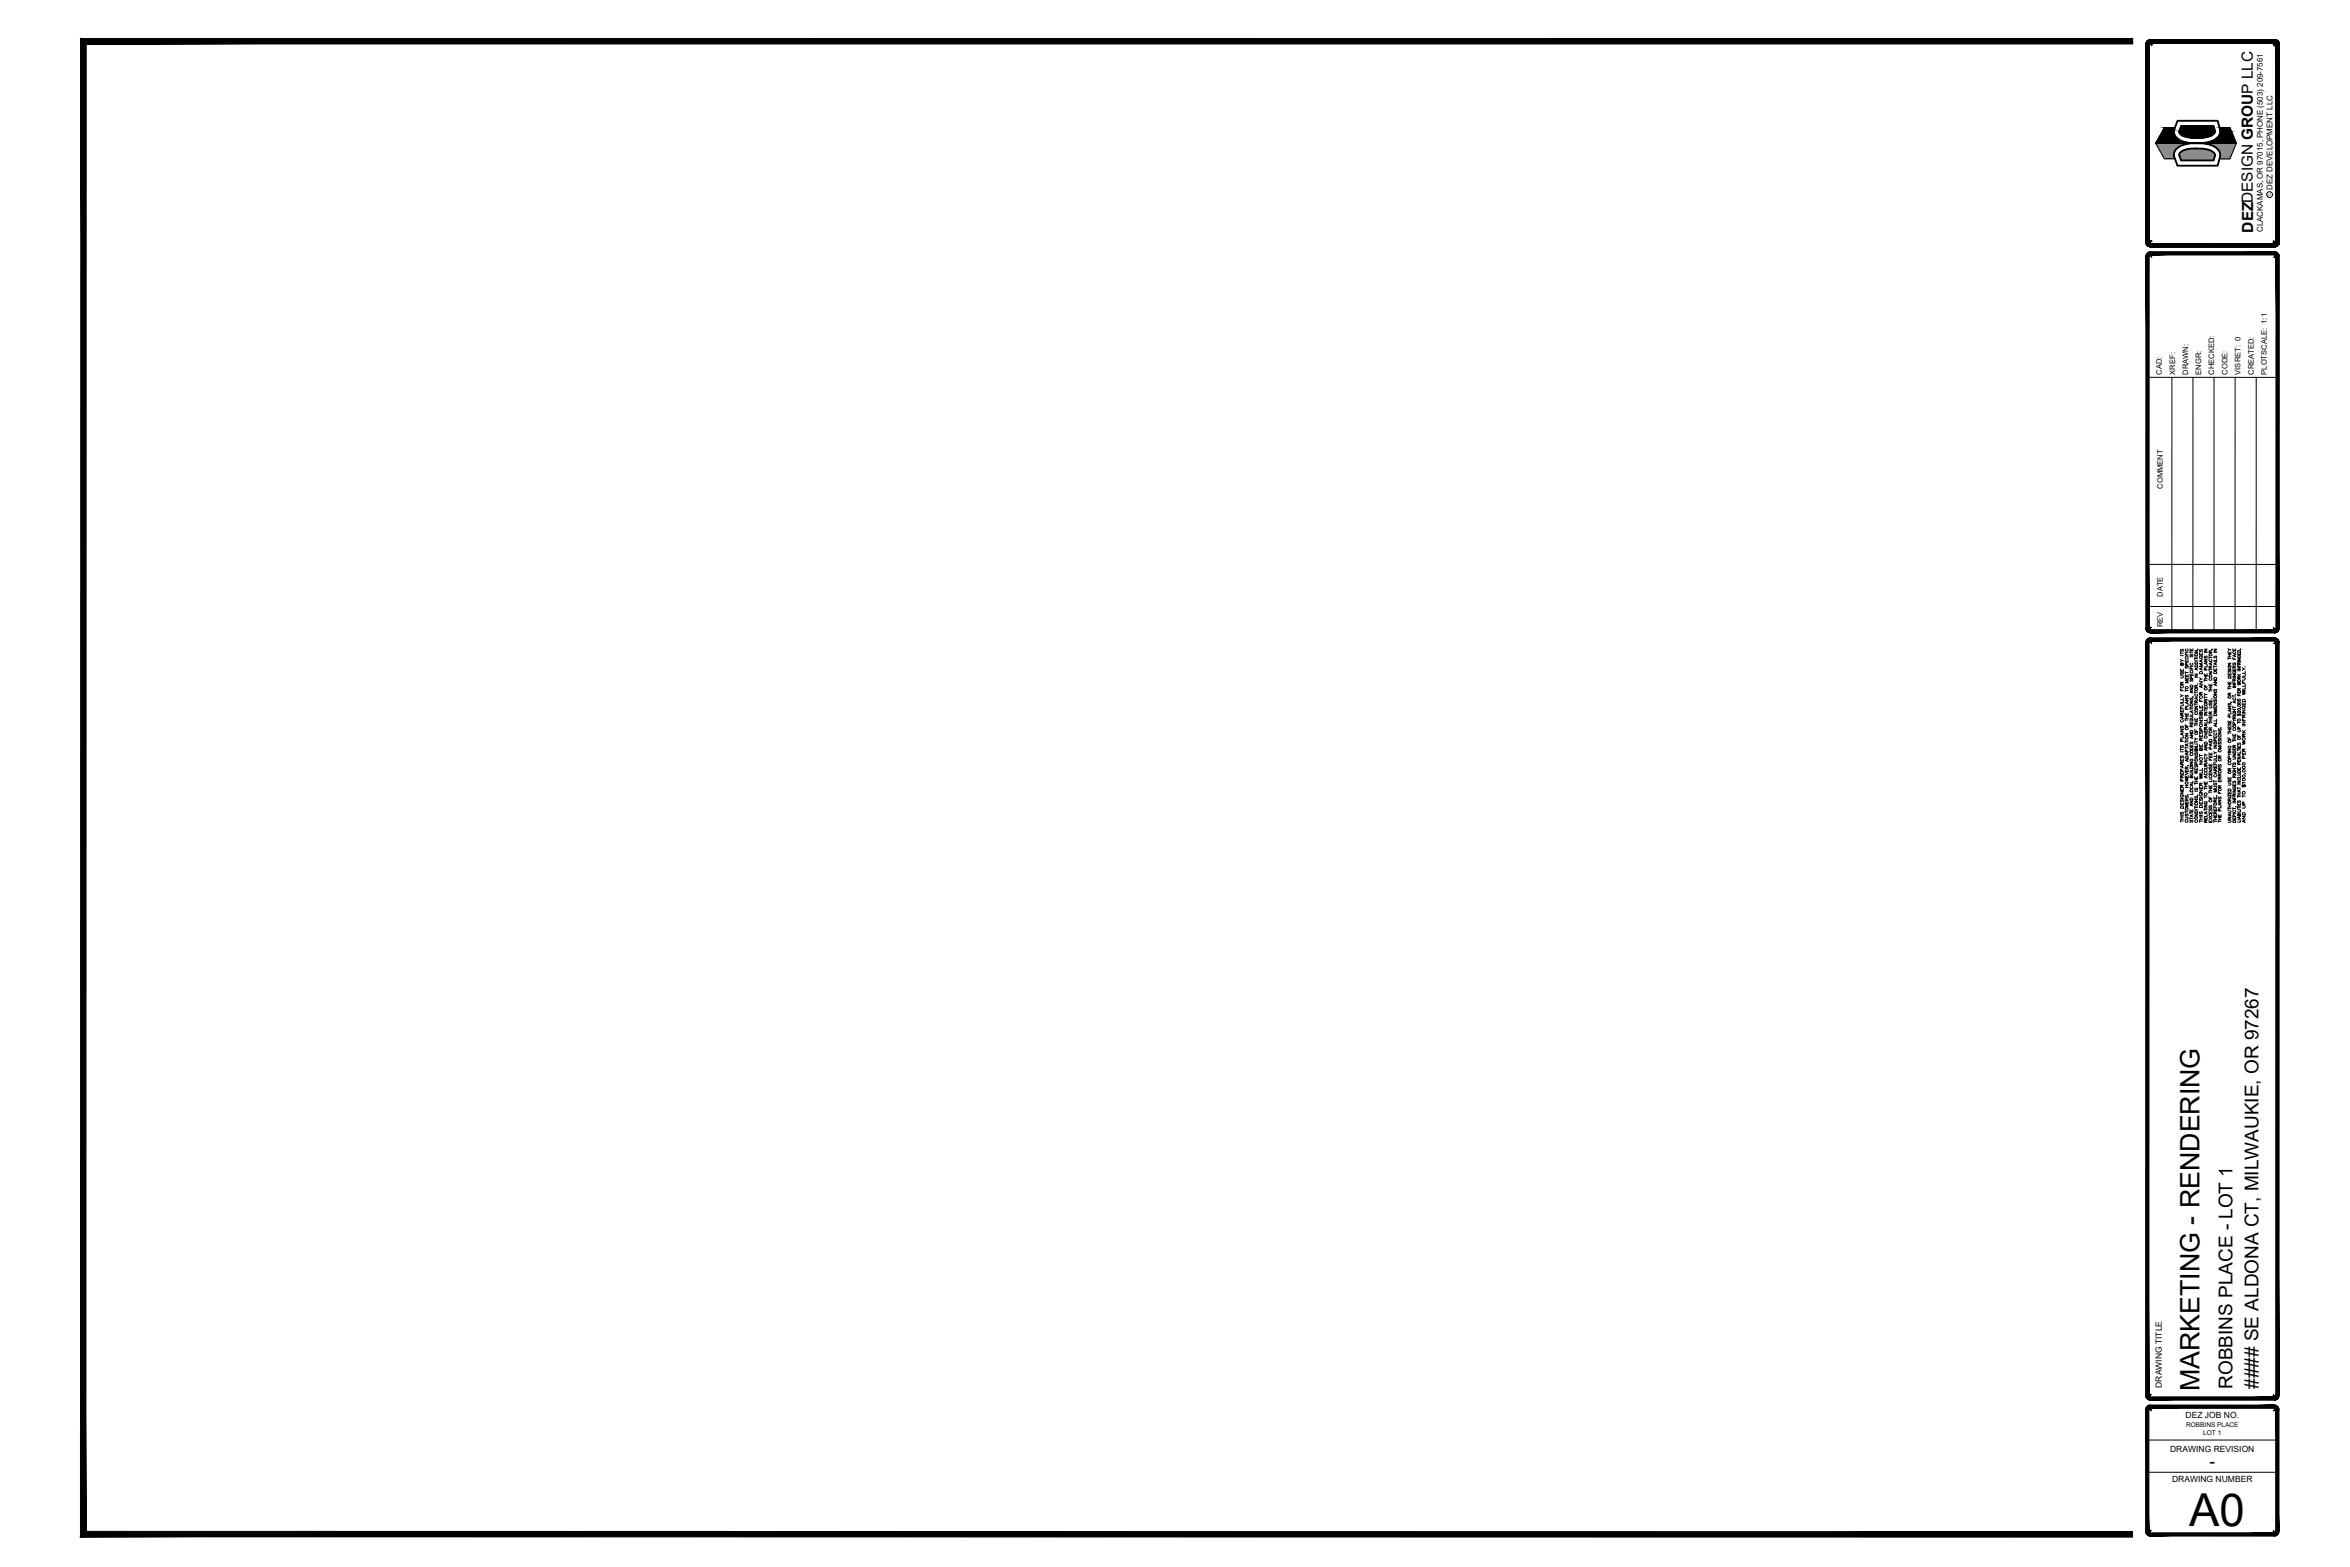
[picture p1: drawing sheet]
<svg xmlns="http://www.w3.org/2000/svg" width="914mm" height="610mm" viewBox="0 0 914 610" stroke-linecap="round" stroke-linejoin="round" font-family="sans-serif">
<defs><g id="words">
<text font-size="17.7" x="851.8" y="593.5">A0</text>
<text font-size="10.4" x="855.8" y="541.2" transform="rotate(-90 855.8 541.2)">MARKETING - RENDERING</text>
<g font-size="7.4">
<text x="868.7" y="540.3" transform="rotate(-90 868.7 540.3)">ROBBINS PLACE - LOT 1</text>
<text x="878.9" y="540.3" transform="rotate(-90 878.9 540.3)">#### SE ALDONA CT, MILWAUKIE, OR 97267</text>
</g>
<text font-size="6.6" x="859.7" y="570.7">-</text>
<text font-size="6" x="876.7" y="90.5" transform="rotate(-90 876.7 90.5)">DEZDESIGN GROUP LLC</text>
<g font-size="3.3">
<text x="841.2" y="539.9" transform="rotate(-90 841.2 539.9)">DRAWING TITLE</text>
<text x="850.4" y="551.5">DEZ JOB NO.</text>
<text x="844.4" y="564.9">DRAWING REVISION</text>
<text x="845.2" y="576.4">DRAWING NUMBER</text>
</g>
<g font-size="3.1">
<text x="884.3" y="74" transform="rotate(-90 884.3 74)">DEZ DEVELOPMENT LLC</text>
<text x="880.5" y="90.3" transform="rotate(-90 880.5 90.3)">CLACKAMAS, OR 97015, PHONE (503) 209-7561</text>
</g>
<g font-size="2.9">
<text x="841.2" y="145.8" transform="rotate(-90 841.2 145.8)">CAD:</text>
<text x="846.3" y="145.8" transform="rotate(-90 846.3 145.8)">XREF:</text>
<text x="851.4" y="145.8" transform="rotate(-90 851.4 145.8)">DRAWN:</text>
<text x="856.5" y="145.8" transform="rotate(-90 856.5 145.8)">ENGR:</text>
<text x="861.6" y="145.8" transform="rotate(-90 861.6 145.8)">CHECKED:</text>
<text x="866.7" y="145.8" transform="rotate(-90 866.7 145.8)">CODE:</text>
<text x="871.8" y="145.8" transform="rotate(-90 871.8 145.8)">VISRET: 0</text>
<text x="877" y="145.8" transform="rotate(-90 877 145.8)">CREATED:</text>
<text x="882" y="145.8" transform="rotate(-90 882 145.8)">PLOTSCALE: 1:1</text>
<text x="841.6" y="190.1" transform="rotate(-90 841.6 190.1)">COMMENT</text>
<text x="841.6" y="232.2" transform="rotate(-90 841.6 232.2)">DATE</text>
<text x="841.6" y="244" transform="rotate(-90 841.6 244)">REV</text>
</g>
<g font-size="2.5">
<text x="850.6" y="555">ROBBINS PLACE</text>
<text x="857.3" y="558.4">LOT 1</text>
</g>
<text font-size="1.6" x="883.6" y="76.3" transform="rotate(-90 883.6 76.3)">C</text>
</g></defs>
<!-- layer: M-DETAIL -->
<g fill="#000" stroke="#000" stroke-width=".39">
<path d="M838.8 55.7h15.5zM842.2 49.7h4.1zM848.7 49h12.7zM852.4 53.6h4.8zM857.5 55.6l12.7 .1zM863.6 49.7h4.1z"/>
<path d="M33.5 17.1h796.4v-2.1zM31.5 15h798.4l-796.4 2.1zM31.5 15l1.9 580.7 .1-578.6zM31.5 15l1.9 580.7-2.1 2.2zM31.3 597.9l798.4-2-796.3-.2zM31.3 597.9l798.4-2v2.1z"/>
<path d="M836.5 15.5l.4-.1v1.3zM836.5 15.5l.4 1.2zM836.2 15.6l.3-.1 .3 1.2zM836.2 15.6l.6 1.1zM835.9 15.7l.3-.1 .5 1.1zM835.9 15.7l.8 1zM835.6 16l.3-.3 .6 1.1zM835.6 16l.9 .8zM835.6 16l.9 .9-1.2-.6zM835.3 16.3l1.2 .6zM835.3 16.3l1.1 .7-1.2-.4zM835.2 16.6l1.2 .4zM835.2 16.6l1.1 .5-1.3-.2zM835 16.9l1.3 .2zM835 16.9l1.3 .3-1.3 .1zM835 17.3l1.3-.1z"/>
<path d="M836.9 15.4v1.3l48.1-1.3zM836.9 16.7l48.1-1.3v1.3z"/>
<path d="M836.5 15.5l.4-.1v1.3zM836.5 15.5l.4 1.2zM836.2 15.6l.3-.1 .3 1.2zM836.2 15.6l.6 1.1zM835.9 15.7l.3-.1 .5 1.1zM835.9 15.7l.8 1zM835.6 16l.3-.3 .6 1.1zM835.6 16l.9 .8zM835.6 16l.9 .9-1.2-.6zM835.3 16.3l1.2 .6zM835.3 16.3l1.1 .7-1.2-.4zM835.2 16.6l1.2 .4zM835.2 16.6l1.1 .5-1.3-.2zM835 16.9l1.3 .2zM835 16.9l1.3 .3-1.3 .1zM835 17.3l1.3-.1z"/>
<path d="M836.9 15.4v1.3l48.1-1.3zM836.9 16.7l48.1-1.3v1.3z"/>
<path d="M836.5 15.5l.4-.1v1.3zM836.5 15.5l.4 1.2zM836.2 15.6l.3-.1 .3 1.2zM836.2 15.6l.6 1.1zM835.9 15.7l.3-.1 .5 1.1zM835.9 15.7l.8 1zM835.6 16l.3-.3 .6 1.1zM835.6 16l.9 .8zM835.6 16l.9 .9-1.2-.6zM835.3 16.3l1.2 .6zM835.3 16.3l1.1 .7-1.2-.4zM835.2 16.6l1.2 .4zM835.2 16.6l1.1 .5-1.3-.2zM835 16.9l1.3 .2zM835 16.9l1.3 .3-1.3 .1zM835 17.3l1.3-.1z"/>
<path d="M836.9 15.4v1.3l48.1-1.3zM836.9 16.7l48.1-1.3v1.3z"/>
<path d="M836.5 15.5l.4-.1v1.3zM836.5 15.5l.4 1.2zM836.2 15.6l.3-.1 .3 1.2zM836.2 15.6l.6 1.1zM835.9 15.7l.3-.1 .5 1.1zM835.9 15.7l.8 1zM835.6 16l.3-.3 .6 1.1zM835.6 16l.9 .8zM835.6 16l.9 .9-1.2-.6zM835.3 16.3l1.2 .6zM835.3 16.3l1.1 .7-1.2-.4zM835.2 16.6l1.2 .4zM835.2 16.6l1.1 .5-1.3-.2zM835 16.9l1.3 .2zM835 16.9l1.3 .3-1.3 .1zM835 17.3l1.3-.1z"/>
<path d="M836.9 15.4v1.3l48.1-1.3zM836.9 16.7l48.1-1.3v1.3z"/>
<path d="M836.5 15.5l.4-.1v1.3zM836.5 15.5l.4 1.2zM836.2 15.6l.3-.1 .3 1.2zM836.2 15.6l.6 1.1zM835.9 15.7l.3-.1 .5 1.1zM835.9 15.7l.8 1zM835.6 16l.3-.3 .6 1.1zM835.6 16l.9 .8zM835.6 16l.9 .9-1.2-.6zM835.3 16.3l1.2 .6zM835.3 16.3l1.1 .7-1.2-.4zM835.2 16.6l1.2 .4zM835.2 16.6l1.1 .5-1.3-.2zM835 16.9l1.3 .2zM835 16.9l1.3 .3-1.3 .1zM835 17.3l1.3-.1z"/>
<path d="M836.9 15.4v1.3l48.1-1.3zM836.9 16.7l48.1-1.3v1.3z"/>
<path d="M836.5 15.5l.4-.1v1.3zM836.5 15.5l.4 1.2zM836.2 15.6l.3-.1 .3 1.2zM836.2 15.6l.6 1.1zM835.9 15.7l.3-.1 .5 1.1zM835.9 15.7l.8 1zM835.6 16l.3-.3 .6 1.1zM835.6 16l.9 .8zM835.6 16l.9 .9-1.2-.6zM835.3 16.3l1.2 .6zM835.3 16.3l1.1 .7-1.2-.4zM835.2 16.6l1.2 .4zM835.2 16.6l1.1 .5-1.3-.2zM835 16.9l1.3 .2zM835 16.9l1.3 .3-1.3 .1zM835 17.3l1.3-.1z"/>
<path d="M836.9 15.4v1.3l48.1-1.3zM836.9 16.7l48.1-1.3v1.3z"/>
<path d="M836.5 15.5l.4-.1v1.3zM836.5 15.5l.4 1.2zM836.2 15.6l.3-.1 .3 1.2zM836.2 15.6l.6 1.1zM835.9 15.7l.3-.1 .5 1.1zM835.9 15.7l.8 1zM835.6 16l.3-.3 .6 1.1zM835.6 16l.9 .8zM835.6 16l.9 .9-1.2-.6zM835.3 16.3l1.2 .6zM835.3 16.3l1.1 .7-1.2-.4zM835.2 16.6l1.2 .4zM835.2 16.6l1.1 .5-1.3-.2zM835 16.9l1.3 .2zM835 16.9l1.3 .3-1.3 .1zM835 17.3l1.3-.1z"/>
<path d="M836.9 15.4v1.3l48.1-1.3zM836.9 16.7l48.1-1.3v1.3z"/>
<path d="M836.5 15.5l.4-.1v1.3zM836.5 15.5l.4 1.2zM836.2 15.6l.3-.1 .3 1.2zM836.2 15.6l.6 1.1zM835.9 15.7l.3-.1 .5 1.1zM835.9 15.7l.8 1zM835.6 16l.3-.3 .6 1.1zM835.6 16l.9 .8zM835.6 16l.9 .9-1.2-.6zM835.3 16.3l1.2 .6zM835.3 16.3l1.1 .7-1.2-.4zM835.2 16.6l1.2 .4zM835.2 16.6l1.1 .5-1.3-.2zM835 16.9l1.3 .2zM835 16.9l1.3 .3-1.3 .1zM835 17.3l1.3-.1z"/>
<path d="M836.9 15.4v1.3l48.1-1.3zM836.9 16.7l48.1-1.3v1.3z"/>
<path d="M885.6 17.3l1.3-.3v.3zM885.6 17.2l1.3-.2zM885.6 17.2l1.2-.6 .1 .4zM885.6 17.1l1.2-.5zM885.6 17.1l1-.8 .2 .3zM885.5 17l1.1-.7zM886.3 16l.3 .3-1.1 .7zM886.3 16l-.8 1zM886.1 15.7l.2 .3-.9 .9zM886.1 15.7l-.7 1.2zM885.7 15.6l.4 .1-.7 1.1zM885.7 15.6l-.3 1.2zM885.4 15.5l.3 .1-.5 1.1zM885.4 15.5l-.2 1.2zM885 15.4l.4 .1-.3 1.2zM885 15.4l.1 1.3z"/>
<path d="M885.6 17.3l1.3 76.8v-76.8zM885.6 17.3l1.3 76.8h-1.3z"/>
<path d="M885.6 17.3l1.3-.3v.3zM885.6 17.2l1.3-.2zM885.6 17.2l1.2-.6 .1 .4zM885.6 17.1l1.2-.5zM885.6 17.1l1-.8 .2 .3zM885.5 17l1.1-.7zM886.3 16l.3 .3-1.1 .7zM886.3 16l-.8 1zM886.1 15.7l.2 .3-.9 .9zM886.1 15.7l-.7 1.2zM885.7 15.6l.4 .1-.7 1.1zM885.7 15.6l-.3 1.2zM885.4 15.5l.3 .1-.5 1.1zM885.4 15.5l-.2 1.2zM885 15.4l.4 .1-.3 1.2zM885 15.4l.1 1.3z"/>
<path d="M885.6 17.3l1.3 76.8v-76.8zM885.6 17.3l1.3 76.8h-1.3z"/>
<path d="M885.6 17.3l1.3-.3v.3zM885.6 17.2l1.3-.2zM885.6 17.2l1.2-.6 .1 .4zM885.6 17.1l1.2-.5zM885.6 17.1l1-.8 .2 .3zM885.5 17l1.1-.7zM886.3 16l.3 .3-1.1 .7zM886.3 16l-.8 1zM886.1 15.7l.2 .3-.9 .9zM886.1 15.7l-.7 1.2zM885.7 15.6l.4 .1-.7 1.1zM885.7 15.6l-.3 1.2zM885.4 15.5l.3 .1-.5 1.1zM885.4 15.5l-.2 1.2zM885 15.4l.4 .1-.3 1.2zM885 15.4l.1 1.3z"/>
<path d="M885.6 17.3l1.3 76.8v-76.8zM885.6 17.3l1.3 76.8h-1.3z"/>
<path d="M885.6 17.3l1.3-.3v.3zM885.6 17.2l1.3-.2zM885.6 17.2l1.2-.6 .1 .4zM885.6 17.1l1.2-.5zM885.6 17.1l1-.8 .2 .3zM885.5 17l1.1-.7zM886.3 16l.3 .3-1.1 .7zM886.3 16l-.8 1zM886.1 15.7l.2 .3-.9 .9zM886.1 15.7l-.7 1.2zM885.7 15.6l.4 .1-.7 1.1zM885.7 15.6l-.3 1.2zM885.4 15.5l.3 .1-.5 1.1zM885.4 15.5l-.2 1.2zM885 15.4l.4 .1-.3 1.2zM885 15.4l.1 1.3z"/>
<path d="M885.6 17.3l1.3 76.8v-76.8zM885.6 17.3l1.3 76.8h-1.3z"/>
<path d="M885.6 17.3l1.3-.3v.3zM885.6 17.2l1.3-.2zM885.6 17.2l1.2-.6 .1 .4zM885.6 17.1l1.2-.5zM885.6 17.1l1-.8 .2 .3zM885.5 17l1.1-.7zM886.3 16l.3 .3-1.1 .7zM886.3 16l-.8 1zM886.1 15.7l.2 .3-.9 .9zM886.1 15.7l-.7 1.2zM885.7 15.6l.4 .1-.7 1.1zM885.7 15.6l-.3 1.2zM885.4 15.5l.3 .1-.5 1.1zM885.4 15.5l-.2 1.2zM885 15.4l.4 .1-.3 1.2zM885 15.4l.1 1.3z"/>
<path d="M885.6 17.3l1.3 76.8v-76.8zM885.6 17.3l1.3 76.8h-1.3z"/>
<path d="M885.6 17.3l1.3-.3v.3zM885.6 17.2l1.3-.2zM885.6 17.2l1.2-.6 .1 .4zM885.6 17.1l1.2-.5zM885.6 17.1l1-.8 .2 .3zM885.5 17l1.1-.7zM886.3 16l.3 .3-1.1 .7zM886.3 16l-.8 1zM886.1 15.7l.2 .3-.9 .9zM886.1 15.7l-.7 1.2zM885.7 15.6l.4 .1-.7 1.1zM885.7 15.6l-.3 1.2zM885.4 15.5l.3 .1-.5 1.1zM885.4 15.5l-.2 1.2zM885 15.4l.4 .1-.3 1.2zM885 15.4l.1 1.3z"/>
<path d="M885.6 17.3l1.3 76.8v-76.8zM885.6 17.3l1.3 76.8h-1.3z"/>
<path d="M885.6 17.3l1.3-.3v.3zM885.6 17.2l1.3-.2zM885.6 17.2l1.2-.6 .1 .4zM885.6 17.1l1.2-.5zM885.6 17.1l1-.8 .2 .3zM885.5 17l1.1-.7zM886.3 16l.3 .3-1.1 .7zM886.3 16l-.8 1zM886.1 15.7l.2 .3-.9 .9zM886.1 15.7l-.7 1.2zM885.7 15.6l.4 .1-.7 1.1zM885.7 15.6l-.3 1.2zM885.4 15.5l.3 .1-.5 1.1zM885.4 15.5l-.2 1.2zM885 15.4l.4 .1-.3 1.2zM885 15.4l.1 1.3z"/>
<path d="M885.6 17.3l1.3 76.8v-76.8zM885.6 17.3l1.3 76.8h-1.3z"/>
<path d="M885.6 17.3l1.3-.3v.3zM885.6 17.2l1.3-.2zM885.6 17.2l1.2-.6 .1 .4zM885.6 17.1l1.2-.5zM885.6 17.1l1-.8 .2 .3zM885.5 17l1.1-.7zM886.3 16l.3 .3-1.1 .7zM886.3 16l-.8 1zM886.1 15.7l.2 .3-.9 .9zM886.1 15.7l-.7 1.2zM885.7 15.6l.4 .1-.7 1.1zM885.7 15.6l-.3 1.2zM885.4 15.5l.3 .1-.5 1.1zM885.4 15.5l-.2 1.2zM885 15.4l.4 .1-.3 1.2zM885 15.4l.1 1.3z"/>
<path d="M885.6 17.3l1.3 76.8v-76.8zM885.6 17.3l1.3 76.8h-1.3z"/>
<path d="M838.8 55.7h15.5zM838.8 55.7h15.7z"/>
<path d="M841.4 51.1l4.5 .7v-.7zM841.4 51.1l4.5 .7h-4.9z"/>
<path d="M841.7 50.5l4.2 .6v-.6zM841.7 50.5l4.2 .6h-4.5z"/>
<path d="M841 51.8l5.2 .8-.3-.8zM841 51.8l5.2 .8h-5.7z"/>
<path d="M840.5 52.6l6.1 .7-.4-.7zM840.5 52.6l6.1 .7h-6.4z"/>
<path d="M842.2 49.7l3.7 .8 .4-.8zM842.2 49.7l3.7 .8h-4.2z"/>
<path d="M840.2 53.3l7 .5-.6-.5zM840.2 53.3l7 .5h-7.3z"/>
<path d="M839.9 53.8l8 .5-.7-.5zM839.9 53.8l8 .5h-8.3z"/>
<path d="M839.6 54.3l9.1 .5-.8-.5zM839.6 54.3l9.1 .5h-9.4z"/>
<path d="M839.3 54.8l10.2 .3-.8-.3zM839.3 54.8l10.2 .3h-10.3z"/>
<path d="M839.2 55.1l11.1 .2-.8-.2zM839.2 55.1l11.1 .2h-11.3z"/>
<path d="M839 55.3l12.3 .2zM839 55.3l12.3 .2h-12.4z"/>
<path d="M838.9 55.5l13.5 .2zM838.9 55.5l13.5 .2h-13.6z"/>
<path d="M852.4 53.6h3.3zM852.6 53.6h3.1z"/>
<path d="M851.6 53.5h6.3zM851.6 53.5l5.6 .1z"/>
<path d="M851.4 53.4h6.8zM851.4 53.4l6.5 .1z"/>
<path d="M850.8 53.3h7.9zM850.8 53.3l7.4 .1z"/>
<path d="M850.6 53.3h8.4zM850.6 53.3h8.1z"/>
<path d="M850.1 53.1h9.4zM850.1 53.1l8.9 .2z"/>
<path d="M849.9 53h9.8zM849.9 53l9.6 .1z"/>
<path d="M849.6 52.9h10.4zM849.6 52.9l10.1 .1z"/>
<path d="M849.4 52.9h10.8zM849.4 52.9h10.6z"/>
<path d="M849 52.6l11.2 .3 .5-.3zM849 52.6l11.2 .3h-10.8z"/>
<path d="M848.9 52.5h11.9zM848.9 52.5l11.8 .1z"/>
<path d="M848.5 52.2l12.3 .3 .4-.3zM848.5 52.2l12.3 .3h-11.9z"/>
<path d="M848.4 52.1h12.9zM848.4 52.1l12.8 .1z"/>
<path d="M848.7 49l13.1 1.8-.4-1.8zM848.7 49l13.1 1.8h-13.8z"/>
<path d="M848.2 51.9h13.3zM848.2 51.9l13.1 .2z"/>
<path d="M848.1 51.8h13.5zM848.1 51.8l13.4 .1z"/>
<path d="M848.1 51.7h13.6zM848.1 51.7l13.5 .1z"/>
<path d="M848 51.6h13.7zM848 51.6l13.7 .1z"/>
<path d="M848 50.8h13.8zM848 50.8h13.8z"/>
<path d="M848 50.8l13.9 .3-.1-.3zM848 50.8l13.9 .3h-13.9zM848 51.1h13.9zM848 51.1h13.9z"/>
<path d="M847.9 51.3l13.8 .3 .1-.3zM847.9 51.3l13.8 .3h-13.7z"/>
<path d="M847.9 51.2h13.9zM847.9 51.2l13.9 .1z"/>
<path d="M848 51.1h13.9zM848 51.1l13.8 .1z"/>
<path d="M863.6 49.7l4.6 1.3-.5-1.3zM863.6 49.7l4.6 1.3h-4.3z"/>
<path d="M863.9 51l4.6 .6-.3-.6zM863.9 51l4.6 .6h-4.6z"/>
<path d="M863.9 51.6l4.9 .9-.3-.9zM863.9 51.6l4.9 .9h-5.2z"/>
<path d="M863.6 52.5l5.5 .6-.3-.6zM863.6 52.5l5.5 .6h-5.9z"/>
<path d="M863.2 53.1l6.1 .5-.2-.5zM863.2 53.1l6.1 .5h-6.6z"/>
<path d="M862.7 53.6l6.8 .6-.2-.6zM862 54.2l.7-.6 6.8 .6z"/>
<path d="M862 54.2l7.7 .5-.2-.5zM861.1 54.7l.9-.5 7.7 .5z"/>
<path d="M861.1 54.7l8.7 .3-.1-.3zM860.4 55l.7-.3 8.7 .3z"/>
<path d="M860.4 55l9.6 .2-.2-.2zM859.5 55.2l.9-.2 9.6 .2z"/>
<path d="M859.5 55.2l10.5 .2zM858.6 55.4h11.4z"/>
<path d="M858.6 55.4l11.5 .2zM857.5 55.6h12.6z"/>
<path d="M855.4 55.7h14.8zM855.4 55.7h14.8z"/>
<path d="M835 94.1h1.3l-1.3 .4zM835 94.5l1.3-.4zM835 94.5l1.3-.3-1.2 .6zM835.1 94.8l1.2-.6zM835.1 94.8l1.2-.4-1 .8zM835.3 95.2l1-.8zM835.3 95.2l1.1-.7-.8 1zM836.4 94.5l-.8 1zM835.6 95.5l.8-.9-.6 1.1zM836.4 94.6l-.6 1.1zM836.5 94.6l-.3 1.3-.4-.2zM836.5 94.6l-.3 1.3zM836.7 94.7l-.2 1.3-.3-.1zM836.7 94.7l-.2 1.3zM836.8 94.7l.1 1.3h-.4zM836.8 94.7l.1 1.3z"/>
<path d="M835 17.3v76.8h1.3zM835 17.3h1.3v76.8z"/>
<path d="M835 94.1h1.3l-1.3 .4zM835 94.5l1.3-.4zM835 94.5l1.3-.3-1.2 .6zM835.1 94.8l1.2-.6zM835.1 94.8l1.2-.4-1 .8zM835.3 95.2l1-.8zM835.3 95.2l1.1-.7-.8 1zM836.4 94.5l-.8 1zM835.6 95.5l.8-.9-.6 1.1zM836.4 94.6l-.6 1.1zM836.5 94.6l-.3 1.3-.4-.2zM836.5 94.6l-.3 1.3zM836.7 94.7l-.2 1.3-.3-.1zM836.7 94.7l-.2 1.3zM836.8 94.7l.1 1.3h-.4zM836.8 94.7l.1 1.3z"/>
<path d="M835 17.3v76.8h1.3zM835 17.3h1.3v76.8z"/>
<path d="M835 94.1h1.3l-1.3 .4zM835 94.5l1.3-.4zM835 94.5l1.3-.3-1.2 .6zM835.1 94.8l1.2-.6zM835.1 94.8l1.2-.4-1 .8zM835.3 95.2l1-.8zM835.3 95.2l1.1-.7-.8 1zM836.4 94.5l-.8 1zM835.6 95.5l.8-.9-.6 1.1zM836.4 94.6l-.6 1.1zM836.5 94.6l-.3 1.3-.4-.2zM836.5 94.6l-.3 1.3zM836.7 94.7l-.2 1.3-.3-.1zM836.7 94.7l-.2 1.3zM836.8 94.7l.1 1.3h-.4zM836.8 94.7l.1 1.3z"/>
<path d="M835 17.3v76.8h1.3zM835 17.3h1.3v76.8z"/>
<path d="M835 94.1h1.3l-1.3 .4zM835 94.5l1.3-.4zM835 94.5l1.3-.3-1.2 .6zM835.1 94.8l1.2-.6zM835.1 94.8l1.2-.4-1 .8zM835.3 95.2l1-.8zM835.3 95.2l1.1-.7-.8 1zM836.4 94.5l-.8 1zM835.6 95.5l.8-.9-.6 1.1zM836.4 94.6l-.6 1.1zM836.5 94.6l-.3 1.3-.4-.2zM836.5 94.6l-.3 1.3zM836.7 94.7l-.2 1.3-.3-.1zM836.7 94.7l-.2 1.3zM836.8 94.7l.1 1.3h-.4zM836.8 94.7l.1 1.3z"/>
<path d="M835 17.3v76.8h1.3zM835 17.3h1.3v76.8z"/>
<path d="M835 94.1h1.3l-1.3 .4zM835 94.5l1.3-.4zM835 94.5l1.3-.3-1.2 .6zM835.1 94.8l1.2-.6zM835.1 94.8l1.2-.4-1 .8zM835.3 95.2l1-.8zM835.3 95.2l1.1-.7-.8 1zM836.4 94.5l-.8 1zM835.6 95.5l.8-.9-.6 1.1zM836.4 94.6l-.6 1.1zM836.5 94.6l-.3 1.3-.4-.2zM836.5 94.6l-.3 1.3zM836.7 94.7l-.2 1.3-.3-.1zM836.7 94.7l-.2 1.3zM836.8 94.7l.1 1.3h-.4zM836.8 94.7l.1 1.3z"/>
<path d="M835 17.3v76.8h1.3zM835 17.3h1.3v76.8z"/>
<path d="M835 94.1h1.3l-1.3 .4zM835 94.5l1.3-.4zM835 94.5l1.3-.3-1.2 .6zM835.1 94.8l1.2-.6zM835.1 94.8l1.2-.4-1 .8zM835.3 95.2l1-.8zM835.3 95.2l1.1-.7-.8 1zM836.4 94.5l-.8 1zM835.6 95.5l.8-.9-.6 1.1zM836.4 94.6l-.6 1.1zM836.5 94.6l-.3 1.3-.4-.2zM836.5 94.6l-.3 1.3zM836.7 94.7l-.2 1.3-.3-.1zM836.7 94.7l-.2 1.3zM836.8 94.7l.1 1.3h-.4zM836.8 94.7l.1 1.3z"/>
<path d="M835 17.3v76.8h1.3zM835 17.3h1.3v76.8z"/>
<path d="M835 94.1h1.3l-1.3 .4zM835 94.5l1.3-.4zM835 94.5l1.3-.3-1.2 .6zM835.1 94.8l1.2-.6zM835.1 94.8l1.2-.4-1 .8zM835.3 95.2l1-.8zM835.3 95.2l1.1-.7-.8 1zM836.4 94.5l-.8 1zM835.6 95.5l.8-.9-.6 1.1zM836.4 94.6l-.6 1.1zM836.5 94.6l-.3 1.3-.4-.2zM836.5 94.6l-.3 1.3zM836.7 94.7l-.2 1.3-.3-.1zM836.7 94.7l-.2 1.3zM836.8 94.7l.1 1.3h-.4zM836.8 94.7l.1 1.3z"/>
<path d="M835 17.3v76.8h1.3zM835 17.3h1.3v76.8z"/>
<path d="M835 94.1h1.3l-1.3 .4zM835 94.5l1.3-.4zM835 94.5l1.3-.3-1.2 .6zM835.1 94.8l1.2-.6zM835.1 94.8l1.2-.4-1 .8zM835.3 95.2l1-.8zM835.3 95.2l1.1-.7-.8 1zM836.4 94.5l-.8 1zM835.6 95.5l.8-.9-.6 1.1zM836.4 94.6l-.6 1.1zM836.5 94.6l-.3 1.3-.4-.2zM836.5 94.6l-.3 1.3zM836.7 94.7l-.2 1.3-.3-.1zM836.7 94.7l-.2 1.3zM836.8 94.7l.1 1.3h-.4zM836.8 94.7l.1 1.3z"/>
<path d="M835 17.3v76.8h1.3zM835 17.3h1.3v76.8z"/>
<path d="M836.5 98l.4-.1v1.3zM836.5 98l.4 1.2zM836.2 98.1l.3-.1 .3 1.2zM836.2 98.1l.6 1.1zM835.8 98.2l.4-.1 .4 1.1zM835.8 98.2l.8 1zM835.6 98.5l.2-.3 .7 1.1zM835.6 98.5l.9 .8zM835.6 98.5l.8 .9-1.1-.6zM835.3 98.8l1.1 .6zM835.3 98.8l1.1 .7-1.3-.4zM835.1 99.1l1.3 .4zM835.1 99.1l1.2 .5-1.3-.2zM835 99.4l1.3 .2zM835 99.4l1.3 .3-1.3 .1zM835 99.8l1.3-.1z"/>
<path d="M836.9 97.9v1.3l48.1-1.3zM836.9 99.2l48.1-1.3v1.3z"/>
<path d="M885 94.8l.4 1.2h-.4zM885 94.8l.4 1.2zM885.1 94.7l.6 1.2-.3 .1zM885.1 94.7l.6 1.2zM885.2 94.7l.8 1-.3 .2zM885.2 94.7l.8 1zM885.3 94.7l1 .8-.3 .2zM885.3 94.7l1 .8zM885.4 94.6l1.2 .6-.3 .3zM885.4 94.6l1.2 .6zM885.5 94.5l1.2 .3-.1 .4zM885.6 94.4l1.1 .4zM885.6 94.4l1.2 .1-.1 .3zM885.6 94.3l1.2 .2zM885.6 94.3l1.3-.2-.1 .4zM885.6 94.1h1.3z"/>
<path d="M836.9 96h48.1v-1.2zM836.9 94.7l48.1 .1-48.1 1.2z"/>
<path d="M885 94.8l.4 1.2h-.4zM885 94.8l.4 1.2zM885.1 94.7l.6 1.2-.3 .1zM885.1 94.7l.6 1.2zM885.2 94.7l.8 1-.3 .2zM885.2 94.7l.8 1zM885.3 94.7l1 .8-.3 .2zM885.3 94.7l1 .8zM885.4 94.6l1.2 .6-.3 .3zM885.4 94.6l1.2 .6zM885.5 94.5l1.2 .3-.1 .4zM885.6 94.4l1.1 .4zM885.6 94.4l1.2 .1-.1 .3zM885.6 94.3l1.2 .2zM885.6 94.3l1.3-.2-.1 .4zM885.6 94.1h1.3z"/>
<path d="M836.9 96h48.1v-1.2zM836.9 94.7l48.1 .1-48.1 1.2z"/>
<path d="M885 94.8l.4 1.2h-.4zM885 94.8l.4 1.2zM885.1 94.7l.6 1.2-.3 .1zM885.1 94.7l.6 1.2zM885.2 94.7l.8 1-.3 .2zM885.2 94.7l.8 1zM885.3 94.7l1 .8-.3 .2zM885.3 94.7l1 .8zM885.4 94.6l1.2 .6-.3 .3zM885.4 94.6l1.2 .6zM885.5 94.5l1.2 .3-.1 .4zM885.6 94.4l1.1 .4zM885.6 94.4l1.2 .1-.1 .3zM885.6 94.3l1.2 .2zM885.6 94.3l1.3-.2-.1 .4zM885.6 94.1h1.3z"/>
<path d="M836.9 96h48.1v-1.2zM836.9 94.7l48.1 .1-48.1 1.2z"/>
<path d="M885 94.8l.4 1.2h-.4zM885 94.8l.4 1.2zM885.1 94.7l.6 1.2-.3 .1zM885.1 94.7l.6 1.2zM885.2 94.7l.8 1-.3 .2zM885.2 94.7l.8 1zM885.3 94.7l1 .8-.3 .2zM885.3 94.7l1 .8zM885.4 94.6l1.2 .6-.3 .3zM885.4 94.6l1.2 .6zM885.5 94.5l1.2 .3-.1 .4zM885.6 94.4l1.1 .4zM885.6 94.4l1.2 .1-.1 .3zM885.6 94.3l1.2 .2zM885.6 94.3l1.3-.2-.1 .4zM885.6 94.1h1.3z"/>
<path d="M836.9 96h48.1v-1.2zM836.9 94.7l48.1 .1-48.1 1.2z"/>
<path d="M885 94.8l.4 1.2h-.4zM885 94.8l.4 1.2zM885.1 94.7l.6 1.2-.3 .1zM885.1 94.7l.6 1.2zM885.2 94.7l.8 1-.3 .2zM885.2 94.7l.8 1zM885.3 94.7l1 .8-.3 .2zM885.3 94.7l1 .8zM885.4 94.6l1.2 .6-.3 .3zM885.4 94.6l1.2 .6zM885.5 94.5l1.2 .3-.1 .4zM885.6 94.4l1.1 .4zM885.6 94.4l1.2 .1-.1 .3zM885.6 94.3l1.2 .2zM885.6 94.3l1.3-.2-.1 .4zM885.6 94.1h1.3z"/>
<path d="M836.9 96h48.1v-1.2zM836.9 94.7l48.1 .1-48.1 1.2z"/>
<path d="M885 94.8l.4 1.2h-.4zM885 94.8l.4 1.2zM885.1 94.7l.6 1.2-.3 .1zM885.1 94.7l.6 1.2zM885.2 94.7l.8 1-.3 .2zM885.2 94.7l.8 1zM885.3 94.7l1 .8-.3 .2zM885.3 94.7l1 .8zM885.4 94.6l1.2 .6-.3 .3zM885.4 94.6l1.2 .6zM885.5 94.5l1.2 .3-.1 .4zM885.6 94.4l1.1 .4zM885.6 94.4l1.2 .1-.1 .3zM885.6 94.3l1.2 .2zM885.6 94.3l1.3-.2-.1 .4zM885.6 94.1h1.3z"/>
<path d="M836.9 96h48.1v-1.2zM836.9 94.7l48.1 .1-48.1 1.2z"/>
<path d="M885 94.8l.4 1.2h-.4zM885 94.8l.4 1.2zM885.1 94.7l.6 1.2-.3 .1zM885.1 94.7l.6 1.2zM885.2 94.7l.8 1-.3 .2zM885.2 94.7l.8 1zM885.3 94.7l1 .8-.3 .2zM885.3 94.7l1 .8zM885.4 94.6l1.2 .6-.3 .3zM885.4 94.6l1.2 .6zM885.5 94.5l1.2 .3-.1 .4zM885.6 94.4l1.1 .4zM885.6 94.4l1.2 .1-.1 .3zM885.6 94.3l1.2 .2zM885.6 94.3l1.3-.2-.1 .4zM885.6 94.1h1.3z"/>
<path d="M836.9 96h48.1v-1.2zM836.9 94.7l48.1 .1-48.1 1.2z"/>
<path d="M885 94.8l.4 1.2h-.4zM885 94.8l.4 1.2zM885.1 94.7l.6 1.2-.3 .1zM885.1 94.7l.6 1.2zM885.2 94.7l.8 1-.3 .2zM885.2 94.7l.8 1zM885.3 94.7l1 .8-.3 .2zM885.3 94.7l1 .8zM885.4 94.6l1.2 .6-.3 .3zM885.4 94.6l1.2 .6zM885.5 94.5l1.2 .3-.1 .4zM885.6 94.4l1.1 .4zM885.6 94.4l1.2 .1-.1 .3zM885.6 94.3l1.2 .2zM885.6 94.3l1.3-.2-.1 .4zM885.6 94.1h1.3z"/>
<path d="M836.9 96h48.1v-1.2zM836.9 94.7l48.1 .1-48.1 1.2z"/>
<path d="M885.6 99.8l1.2-.3 .1 .3zM885.6 99.7l1.2-.2zM885.6 99.7l1.1-.6 .1 .4zM885.6 99.6l1.1-.5zM885.6 99.6l1-.8 .1 .3zM885.5 99.5l1.1-.7zM886.3 98.5l.3 .3-1.1 .7zM885.4 99.4l.9-.9zM886 98.2l.3 .3-.9 .9zM886 98.2l-.6 1.2zM885.7 98.1l.3 .1-.7 1.1zM885.7 98.1l-.4 1.2zM885.4 98l.3 .1-.5 1.1zM885.4 98l-.2 1.2zM885 97.9l.4 .1-.3 1.2zM885 97.9l.1 1.3z"/>
<path d="M885.6 99.8l1.2 144.5 .1-144.5zM885.6 99.8l1.2 144.5h-1.2z"/>
<path d="M835 244.3h1.2l-1.2 .4zM835 244.7l1.2-.4zM835 244.7l1.2-.2-1.1 .6zM835.1 245.1l1.1-.6zM835.1 245.1l1.2-.5-1 .8zM835.3 245.4l1-.8zM835.3 245.4l1-.7-.8 1zM836.3 244.7l-.8 1zM835.5 245.7l.9-.9-.6 1.1zM836.4 244.8l-.6 1.1zM836.5 244.9l-.4 1.2-.3-.2zM836.5 244.9l-.4 1.2zM836.6 244.9l-.1 1.3-.4-.1zM836.6 244.9l-.1 1.3zM836.7 245l.1 1.2h-.3zM836.7 245l.1 1.2z"/>
<path d="M835 99.8v144.5h1.2zM835 99.8h1.3l-.1 144.5z"/>
<path d="M835 250l1.1 292.8 .1-292.8zM835 250l1.1 292.8h-1.2z"/>
<path d="M836.5 248.2l.3-.1v1.3zM836.5 248.2l.3 1.2zM836.1 248.3l.4-.1 .2 1.2zM836.1 248.3l.6 1.1zM835.8 248.5l.3-.2 .5 1.1zM835.8 248.5l.8 .9zM835.5 248.7l.3-.2 .7 1zM835.5 248.7l1 .8zM835.5 248.7l.9 .9-1.1-.6zM835.3 249l1.1 .6zM835.3 249l1 .7-1.2-.4zM835.1 249.3l1.2 .4zM835.1 249.3l1.2 .5-1.3-.1zM835 249.7l1.3 .1zM835 249.7l1.2 .2-1.2 .1zM835 250l1.2-.1z"/>
<path d="M836.8 249.4h48.1v-1.3zM836.8 248.1h48.1l-48.1 1.3z"/>
<path d="M884.9 245l.4 1.2-.4 .1zM884.9 245l.4 1.2zM885.1 245l.6 1.1-.4 .1zM885.1 245l.6 1.1zM885.2 244.9l.8 1-.3 .2zM885.2 244.9l.8 1zM885.3 244.9l1 .8-.3 .2zM885.3 244.9l1 .8zM885.4 244.8l1.1 .6-.2 .3zM885.5 244.7l1 .7zM885.5 244.7l1.2 .4-.2 .3zM885.5 244.6l1.2 .5zM885.5 244.6l1.3 .1-.1 .4zM885.6 244.5l1.2 .2zM885.6 244.5l1.2-.2v.4zM885.6 244.3h1.2z"/>
<path d="M836.8 246.2l48.1 .1v-1.3zM836.8 245h48.1l-48.1 1.2z"/>
<path d="M885.6 250l1.2-.3v.3zM885.6 249.9l1.2-.2zM885.6 249.9l1.1-.6 .1 .4zM885.5 249.8l1.2-.5zM885.5 249.8l1-.8 .2 .3zM885.5 249.7l1-.7zM886.3 248.7l.2 .3-1 .7zM885.4 249.6l.9-.9zM886 248.5l.3 .2-.9 .9zM886 248.5l-.6 1.1zM885.7 248.3l.3 .2-.7 1zM885.7 248.3l-.4 1.2zM885.3 248.2l.4 .1-.5 1.1zM885.3 248.2l-.1 1.2zM884.9 248.1l.4 .1-.2 1.2zM884.9 248.1l.2 1.3z"/>
<path d="M834.9 542.8h1.2l-1.2 .4zM834.9 543.2l1.2-.4zM834.9 543.2l1.3-.3-1.2 .6zM835 543.5l1.2-.6zM835 543.5l1.2-.5-1 .8zM835.2 543.8l1-.8zM835.2 543.8l1.1-.7-.9 1zM836.3 543.1l-.9 1zM835.4 544.1l.9-.9-.6 1.2zM836.3 543.2l-.6 1.2zM836.4 543.3l-.3 1.3-.4-.2zM836.4 543.3l-.3 1.3zM836.5 543.4l-.1 1.3-.3-.1zM836.5 543.4l-.1 1.3zM836.7 543.4l.1 1.3h-.4zM836.7 543.4l.1 1.3z"/>
<path d="M834.9 548.5l1.2 47.2v-47.2zM834.9 548.5l1.2 47.2h-1.2z"/>
<path d="M836.8 543.4v1.3l48.1-1.3zM836.8 544.7l48.1-1.3v1.3z"/>
<path d="M836.4 546.6h.4v1.3zM836.4 546.6l.4 1.3zM836.1 546.7l.3-.1 .3 1.3zM836.1 546.7l.6 1.2zM835.7 546.9l.4-.2 .4 1.2zM835.7 546.9l.8 1zM835.4 547.1l.3-.2 .7 1.1zM835.4 547.1l1 .9zM835.4 547.1l.9 .9-1.1-.6zM835.2 547.4l1.1 .6zM835.2 547.4l1.1 .7-1.3-.3zM835 547.8l1.3 .3zM835 547.8l1.2 .4-1.3-.1zM834.9 548.1l1.3 .1zM834.9 548.1l1.3 .3-1.3 .1zM834.9 548.5l1.3-.1z"/>
<path d="M884.9 543.4l.4 1.3h-.4zM884.9 543.4l.4 1.3zM885 543.4l.6 1.2-.3 .1zM885 543.4l.6 1.2zM885.1 543.4l.8 1-.3 .2zM885.1 543.4l.8 1zM885.2 543.3l1 .9-.3 .2zM885.2 543.3l1 .9zM885.3 543.2l1.2 .7-.3 .3zM885.3 543.2l1.2 .7zM885.4 543.2l1.2 .3-.1 .4zM885.5 543.1l1.1 .4zM885.5 543.1l1.2 .1-.1 .3zM885.5 542.9l1.2 .3zM885.5 542.9l1.3-.1-.1 .4zM885.5 542.8h1.3z"/>
<path d="M836.8 547.9h48.1v-1.3zM836.8 546.6h48.1l-48.1 1.3z"/>
<path d="M885.6 250l-.1 292.8h1.3zM885.6 250h1.2v292.8z"/>
<path d="M885.5 548.5l1.2-.4 .1 .4zM885.5 548.4l1.2-.3zM885.5 548.4l1.1-.6 .1 .3zM885.5 548.3l1.1-.5zM885.5 548.3l1-.9 .1 .4zM885.4 548.2l1.1-.8zM886.2 547.2l.3 .2-1.1 .8zM886.2 547.2l-.8 1zM885.9 546.9l.3 .3-.9 .8zM885.9 546.9l-.6 1.1zM885.6 546.7l.3 .2-.7 1.1zM885.6 546.7l-.5 1.2zM885.3 546.6l.3 .1-.5 1.2zM885.3 546.6l-.2 1.3zM884.9 546.6h.4l-.3 1.3zM884.9 546.6l.1 1.3z"/>
<path d="M834.9 595.7h1.2l-1.2 .3zM834.9 596l1.2-.3zM834.9 596l1.2-.2-1.1 .6zM835 596.4l1.1-.6zM835 596.4l1.2-.5-1 .8zM835.2 596.7l1-.8zM835.2 596.7l1.1-.7-.9 1zM836.3 596l-.9 1zM835.4 597l.9-.9-.6 1.1zM836.3 596.1l-.6 1.1zM836.4 596.2l-.4 1.2-.3-.2zM836.4 596.2l-.4 1.2zM836.5 596.2l-.1 1.3-.4-.1zM836.5 596.2l-.1 1.3zM836.7 596.3l.1 1.3-.4-.1zM836.7 596.3l.1 1.3z"/>
<path d="M836.8 596.3v1.3l48.1-1.3zM836.8 597.6l48.1-1.3v1.3z"/>
<path d="M884.9 596.3l.3 1.2-.3 .1zM884.9 596.3l.3 1.2zM885 596.3l.6 1.1-.4 .1zM885 596.3l.6 1.1zM885.1 596.3l.8 1-.3 .1zM885.1 596.3l.8 1zM885.2 596.2l1 .8-.3 .3zM885.2 596.2l1 .8zM885.3 596.1l1.1 .6-.2 .3zM885.4 596l1 .7zM885.4 596l1.2 .4-.2 .3zM885.4 595.9l1.2 .5zM885.4 595.9l1.3 .2-.1 .3zM885.5 595.8l1.2 .3zM885.5 595.8l1.3-.1-.1 .4zM885.5 595.7h1.3z"/>
<path d="M885.5 548.5v47.2h1.3zM885.5 548.5h1.3v47.2z"/>
</g>
<g fill="none" stroke="#000" stroke-width=".39">
<path d="M863.6 49.7h4.1l2.5 6h-31.4l3.4-6h4.1M846.3 61.7h-4.1l-3.4-6h31.4l-2.5 6.1h-4.1M835.6 146.8h50.6M845.1 146.8v98.8M853.3 146.8v98.8M861.5 146.8v98.8M869.7 146.8v98.8M877.9 146.8v98.8M835.6 219.6h50.6M835.6 235.9h50.6M835.6 245.6h50.6M835.5 572.7h50.6"/>
<path d="M835.5 560.2h50.6"/>
<circle cx="883.1" cy="75.7" r="1.13"/>
</g>
<!-- layer: M-GLAZE -->
<g fill="#8d8d8d" stroke="#8d8d8d" stroke-width=".39">
<path d="M838.8 55.7h15.7z"/>
<path d="M855.4 55.7h14.8z"/>
<path d="M853 57.8h2.3z"/>
<path d="M841.7 60.9h4.2l.4 .8z"/>
<path d="M863.8 61.1h4.2l-.3 .7z"/>
<path d="M848 60.7h13.8l-.5 1.7z"/>
<path d="M838.8 55.7h15.7zM838.8 55.7l13.6 .1z"/>
<path d="M855.5 55.7h14.7zM855.5 55.7l14.6 .1z"/>
<path d="M838.8 55.8h13.6zM838.8 55.8l12.5 .1z"/>
<path d="M857.5 55.8l12.5 .2 .1-.2zM857.5 55.8l12.5 .2z"/>
<path d="M838.9 55.9h12.4zM838.9 55.9l11.4 .2z"/>
<path d="M858.6 56h11.4zM858.6 56l11.4 .2z"/>
<path d="M839 56.1l10.5 .3 .8-.3zM839 56.1l10.5 .3h-10.3z"/>
<path d="M859.5 56.2l10.3 .3 .1-.3zM859.5 56.2l10.3 .3h-9.4z"/>
<path d="M839.2 56.4l9.5 .2 .8-.2zM839.2 56.4l9.5 .2h-9.4z"/>
<path d="M860.4 56.5l9.3 .2 .1-.2zM860.4 56.5l9.3 .2h-8.6z"/>
<path d="M839.3 56.6l8.6 .6 .8-.6zM839.3 56.6l8.6 .6h-8.3z"/>
<path d="M861.1 56.7l8.4 .6 .2-.6zM861.1 56.7l8.4 .6h-7.5z"/>
<path d="M839.6 57.1l7.6 .6 .7-.6zM839.6 57.1l7.6 .6h-7.3z"/>
<path d="M862 57.3l7.3 .5 .2-.5zM862 57.3l7.3 .5h-6.6z"/>
<path d="M853 57.8h2.7zM852.6 57.8h3.1z"/>
<path d="M852.6 57.8h4.6zM852.4 57.8h4.8z"/>
<path d="M852.4 57.8l5.5 .2zM851.6 58h6.3z"/>
<path d="M851.6 58h6.6zM851.3 58h6.9z"/>
<path d="M851.3 58l7.4 .1zM850.8 58.1h7.9z"/>
<path d="M839.9 57.7l6.7 .5 .6-.5zM839.9 57.7l6.7 .5h-6.4z"/>
<path d="M850.8 58.1l8.2 .1zM850.6 58.2h8.4z"/>
<path d="M862.7 57.8l6.4 .5 .2-.5zM862.7 57.8l6.4 .5h-5.9z"/>
<path d="M850.6 58.2l8.9 .1zM850.1 58.3h9.4z"/>
<path d="M850.1 58.3l9.6 .1zM849.9 58.4h9.8z"/>
<path d="M849.9 58.4l10.1 .1zM849.6 58.5h10.4z"/>
<path d="M849.6 58.5l10.6 .1zM849.4 58.6h10.8z"/>
<path d="M840.2 58.2l6 .6 .4-.6zM840.2 58.2l6 .6h-5.7z"/>
<path d="M849.4 58.6l11.3 .2-.5-.2zM849 58.8l.4-.2 11.3 .2z"/>
<path d="M849 58.8l11.8 .1zM848.8 58.9h12z"/>
<path d="M863.2 58.3l5.6 .7 .3-.7zM863.2 58.3l5.6 .7h-5.2z"/>
<path d="M848.8 58.9l12.4 .3-.4-.3zM848.5 59.2l.3-.3 12.4 .3z"/>
<path d="M848.5 59.2l12.8 .1zM848.5 59.2l12.8 .1z"/>
<path d="M848.4 59.3l13.1 .2zM848.2 59.5h13.3z"/>
<path d="M848.2 59.5l13.4 .1zM848.2 59.5l13.4 .1z"/>
<path d="M840.5 58.8l5.4 .9 .3-.9zM840.5 58.8l5.4 .9h-4.9z"/>
<path d="M848.1 59.6l13.6 .1zM848.1 59.6l13.6 .1z"/>
<path d="M863.6 59l4.9 .8 .3-.8zM863.6 59l4.9 .8h-4.6z"/>
<path d="M848.1 59.7l13.6 .1zM848.1 59.7l13.6 .1z"/>
<path d="M848 59.8l13.8 .3-.1-.3zM848 59.8l13.8 .3h-13.9z"/>
<path d="M847.9 60.1l13.9 .1zM847.9 60.1l13.9 .1z"/>
<path d="M841 59.7l4.8 .6 .1-.6zM841 59.7l4.8 .6h-4.4z"/>
<path d="M847.9 60.2l14 .2zM847.9 60.2l14 .2zM848 60.4h13.9zM848 60.4h13.9z"/>
<path d="M863.9 59.8l4.3 .7 .3-.7zM863.9 59.8l4.3 .7h-4.3z"/>
<path d="M848 60.4l13.8 .2 .1-.2zM848 60.4l13.8 .2h-13.8z"/>
<path d="M848 60.6h13.8zM848 60.6l13.8 .1z"/>
<path d="M841.4 60.3l4.5 .6-.1-.6zM841.4 60.3l4.5 .6h-4.2z"/>
<path d="M863.9 60.5l4.1 .6 .2-.6zM863.9 60.5l4.1 .6h-4.2z"/>
<path d="M842.2 61.7h4.1zM841.7 60.9l4.6 .8h-4.1z"/>
<path d="M863.6 61.8h4.1zM863.8 61.1l3.9 .7h-4.1z"/>
<path d="M848.7 62.4h12.6zM848 60.7l13.3 1.7h-12.6z"/>
</g>
<!-- layer: M-WALL -->
<path d="M846.6 58.2l1.3-1.1a17.4 17.4 0 0 1 14.1 .2 3.4 3.4 0 0 1 1.8 3.8l-.9 3.4h-15.6l-1.4-3.6a3.2 3.2 0 0 1 .7-2.7zM847.3 47h15.6l.7 2.7a4.1 4.1 0 0 1-3.2 5.3 16.9 16.9 0 0 1-12.5-.7 3.4 3.4 0 0 1-2-3.8zM854.2 53.7l3-.1a5 5 0 0 0 4.6-2.4l-.4-2.2h-12.7l-.7 1.8a2.03 2.03 0 0 0 2.1 2.3l2.5 .5 1.9 .1M854.5 57.8a7.3 7.3 0 0 0-6.4 1.9l-.1 .7 .7 2h12.6l.5-1.8a2.16 2.16 0 0 0-2.1-2.2l-2.5-.6h-3" fill="none" stroke="#000" stroke-width=".72"/>
<!-- layer: M-TEXT -->
<g fill="none" stroke="#000" stroke-width=".39">
<path d="M848.4 256.5l.6 .5-.6 .5M848.4 253.7v.9M848.4 254.1h1.2M848.4 255.1h1.2M848.6 252.6v.8l.6-.8 .4 .3-.2 .5M849 258.2l.2-.3 .4 .3v.6h-1.2l.2-.8h.3l.1 .8M849 257h.6M850.3 256.8v.8h1.1v-.8M850.3 254.1v.7h1.1M850.3 255.3h1.1M850.3 253.8h1.1M850.5 259.1l-.2 .7h.4l.6-.7v.8"/>
<path d="M850.6 255.6a.49 .49 0 0 0-.1 .7 .49 .49 0 0 0 .7 0 .49 .49 0 0 0 0-.7M850.6 252.5a.48 .48 0 0 0-.1 .7 .48 .48 0 0 0 .7 0 .48 .48 0 0 0 0-.7M850.8 254.3v.5M850.8 257.1v.5M850.9 258.8l-.1-.7-.4-.1-.1 .8h1.1M852.1 253.3v.8M852.1 253.7h1.2M852.1 259.5v.7h1.2M852.1 252.4v.7h1.2v-.7M852.1 259.2h1.2M852.1 254.5h1.2M852.3 254.8v.8l.7-.8 .3 .3-.2 .5"/>
<path d="M852.4 258a.41 .41 0 0 0-.3 .4 .41 .41 0 0 0 .5 .4h.2a.41 .41 0 0 0 .5-.4 .41 .41 0 0 0-.3-.4M852.7 252.6v.5M852.7 259.8v.4M854 255.8v.8M854 256.2h1.1M854 253.1h1.1l-1.1 .8h1.1M854 257.1h1.1M854 255.6h1.1M854.1 258.9a.6 .6 0 0 1 .5-.3 .6 .6 0 0 1 .5 .5v.4h-1.1zM854.2 257.6h.8l.1 .7h-1.1zM854.8 260v.5M855.1 252.5l.2 .1"/>
<path d="M855.1 259.8l-1.1 .4 1.1 .5M855.9 254v.8h1.1v-.8M856 252.7v.9l.7-.9 .3 .3-.2 .6M856.1 255.2a.53 .53 0 0 0-.2 .9 .53 .53 0 0 0 .9 0 .53 .53 0 0 0-.2-.9v.4M856.4 254.3v.5M856.6 256.8v.7M856.6 259.9v.6M857 259.7l-1.1 .5 1.1 .5M857 258.2h-1.1l1.1 .5-1.1 .6h1.1M857 256.6l-1.1 .6 1.1 .5M857.7 256.5h1.1l-1.1 .7h1.1M857.7 252.5h1.1l-1.1 .8h1.1"/>
<path d="M857.7 253.8h1.1M857.9 255.2v.8l.6-.8 .3 .3-.1 .5M858.5 257.7v.6M858.8 258.8v.7h-1.1M858.8 257.6l-1.1 .4 1.1 .5M859.6 255.4v.8M859.6 255.8h1.1M859.8 256.5a.45 .45 0 0 0-.2 .5 .45 .45 0 0 0 .4 .4 .48 .48 0 0 0 .6-.2 .48 .48 0 0 0-.2-.7M860.1 253.9l-.1-.7-.3-.1-.1 .8h1.1M860.1 259.9l-.3-.8-.2 .8h1.1M860.3 257.9v.6M860.6 252.6l.3 .1"/>
<path d="M860.7 259.1l-.6 .4M860.7 257.7l-1.1 .5 1.1 .5M860.7 253.1l-.6 .4M861.4 258.9v.8M861.4 259.3h1.1M861.4 257.4h1.1M861.4 252.5h1.1l-1.1 .8h1.1M861.4 253.8h1.1M861.6 255.2v.8l.8-.8v.8M862.1 257.9v.6M862.5 256.3v.7h-1.1M862.5 257.8l-1.1 .4 1.1 .5"/>
<path d="M867 258h1.1l-1.1 .8h1.1M867 253.5v.8h1.1v-.8M867 255.5h1.1M867 252.3l.5 .5-.5 .4M867 255.7v.8M867 256.1h1.1M867 254.7h1.1M867.2 259.1a.46 .46 0 0 0-.2 .7 .46 .46 0 0 0 .6 .2 .41 .41 0 0 0 .5-.4 .41 .41 0 0 0-.5-.5v.3M867.5 253.8v.5M867.5 254.7v.8M867.5 252.8h.6M868.8 255.8v.7h1.1"/>
<path d="M868.8 252.4v.7h1.1v-.7M869 257.9v.7l.6-.7 .3 .2-.1 .5M869.1 253.4a.42 .42 0 0 0-.3 .5 .42 .42 0 0 0 .4 .4h.3a.42 .42 0 0 0 .4-.4 .42 .42 0 0 0-.2-.5M869.3 252.7v.4M869.3 256.1v.4M869.3 259.8v-.7h-.4l-.1 .7h1.1M869.5 254.8v.5M869.9 259l-.6 .4M869.9 254.6l-1.1 .5 1.1 .4M870.7 259.8h1.1l-1.1 .7h1.1M870.7 258.7v.7h1.1M870.7 256.2h1.1l-1.1 .7h1.1"/>
<path d="M870.7 254v.7h1.1v-.7M870.7 257.3l1.1 .1M870.7 253.2a.6 .6 0 0 1 .8-.2 .6 .6 0 0 1 .3 .7h-1.1zM870.9 255a.4 .4 0 0 0-.2 .5 .4 .4 0 0 0 .4 .3 .45 .45 0 0 0 .6-.1 .45 .45 0 0 0-.1-.6l-.3-.1v.3M871.2 254.3v.4M871.2 259v.4M871.2 258.4l-.1-.6h-.3l-.1 .6h1.1M871.7 252.5l.3 .1M871.8 257.7l-.6 .4M872.5 259.7l.5 .6-.5 .5M873.5 259.4h.1M848.4 273.7h.8l.3 .4-.1 .5h-1"/>
<path d="M848.4 270.2l.6 .5-.6 .4M848.4 262.9h.8l.4 .3-.2 .5-1 .1M848.4 267.9v.8h1.2M848.4 260.3v.8h1.2v-.8M848.4 276.1v.8h1.1v-.8M848.4 274.9v.8h1.1M848.6 261.5v.9l.8-.9v.9M848.7 280a.52 .52 0 0 0-.1 .7 .52 .52 0 0 0 .8 0 .52 .52 0 0 0-.1-.7M849 260.6v.5M849 268.2v.5M849 275.3v.4M849 276.4v.5"/>
<path d="M849 270.7h.5M849 266.2l-.1-.7-.2-.1-.3 .8h1.2M849 278.2v-.5l-.3-.3-.3 .8h1.1M849.2 278.8v.6M849.5 272.5v.8h-1.1M849.5 271.5v.7h-1.1M849.5 277.4l-.5 .4M849.5 278.6l-1.1 .5 1.1 .5M849.6 265.4l-.6 .4M850.3 279.7v.8M850.3 278.6h1.1M850.3 277.4v.8h1.1v-.8"/>
<path d="M850.3 271.7h1.1l-1.1 .8h1.1M850.3 279.4h1.1M850.3 268.2v.8M850.3 263.5v.7h1.1v-.7M850.3 262.4v.7h1.1v-.7M850.3 261.3v.8M850.3 268.6h1.1M850.3 261.7h1.1M850.5 270.5v.8l.5-.8 .3 .1-.1 .7M850.8 277.7v.5M850.8 278.6v.8M850.8 262.7v.4"/>
<path d="M850.8 263.8v.4M850.9 276l-.1-.7-.3-.1-.2 .8h1.1M851 273.1v.5M851.4 274.1v.7h-1.1M851.4 272.9l-1.1 .4 1.1 .5M851.4 264.7h-1.1l1.1 .5-1.1 .4h1.1M852.1 278.6h.8l.3 .4-.1 .4h-1M852.1 275.3v.8M852.1 275.7h1.1M852.1 262.1v.7h1.2v-.7M852.1 260.6h1.2M852.1 272.7h1.1l-1.1 .8h1.1"/>
<path d="M852.1 267.7h1.1l-1.1 .7h1.1M852.1 275.1h1.1M852.2 266.7a.62 .62 0 0 1 1 .1v.4h-1.1zM852.3 271.5v.8l.6-.8 .3 .3-.1 .5M852.3 264.3v.7l.7-.7 .3 .3-.2 .4M852.4 279.7a.45 .45 0 0 0-.2 .7 .45 .45 0 0 0 .6 .1 .4 .4 0 0 0 .5-.4 .4 .4 0 0 0-.5-.4v.3M852.4 261a.42 .42 0 0 0-.3 .4 .42 .42 0 0 0 .5 .4h.2a.42 .42 0 0 0 .5-.4 .42 .42 0 0 0-.3-.4M852.7 262.4v.4M852.7 263.9v-.6l-.3-.1-.3 .7h1.2M852.9 268.9v.6M852.9 276.6v.5M853.2 271.1l.3 .1"/>
<path d="M853.2 277.6v.6h-1.1M853.2 276.4l-1.1 .5 1.1 .4M853.2 268.8l-1.1 .4 1.1 .4M854 268.9v.8M854 273.5v.8M854 273.9h1.1M854 269.3h1.1M854 279.4v.7h1.1v-.7M854 274.8h1.1l-1.1 .7h1.1M854 262.2h1.1l-1.1 .8h1.1M854 263.5h1.1M854.3 277.1a.45 .45 0 0 0-.3 .5 .45 .45 0 0 0 .4 .4 .48 .48 0 0 0 .6-.2 .48 .48 0 0 0-.2-.7"/>
<path d="M854.3 270a.44 .44 0 0 0-.3 .5 .44 .44 0 0 0 .4 .3h.3a.44 .44 0 0 0 .4-.3 .44 .44 0 0 0-.3-.5M854.5 279.7v.4M854.5 273.3v-.7l-.4-.1-.1 .8h1.1M854.5 267.4v-.7l-.3-.1-.2 .8h1.1M854.7 271.4v.5M855 266.1h.1M855.1 272.5l-.6 .4M855.1 266.6l-.6 .4M855.1 271.2l-1.1 .5 1.1 .4M855.9 263.6l.5 .6-.5 .5M855.9 274.5v.9h1.1v-.9M855.9 272v.9h1.1"/>
<path d="M855.9 265.2h1.1l-1.1 .9h1.1M855.9 278.4h1.1M856 278.8v1l.6-1 .4 .4-.2 .6M856 261.3h.8l.2 .8h-1.1zM856.4 277.3l.2-.3 .4 .3v.6h-1.1v-.8h.4l.1 .8M856.4 272.4v.5M856.4 274.9v.5M856.4 264.2h.6M856.4 270.2l-.1-.7-.2-.2-.2 .9h1.1M856.6 266.7v.7M857 275.7v.8h-1.1M857 269.3l-.6 .5"/>
<path d="M857 266.6l-1.1 .5 1.1 .5M857.7 269.7l.5 .5-.5 .4M857.7 264.3v.8M857.7 270.8v.9M857.7 275.8v.8M857.7 276.2h1.1M857.7 271.3h1.1M857.7 264.7h1.1M857.7 263.2h1.1M857.7 277h1.1l-1.1 .8h1.1M857.7 274.8v.7h1.1v-.7M857.7 266.4v.8h1.1"/>
<path d="M857.7 262.1v.7h1.1v-.7M857.7 278.3h1.1M857.7 272.1h1.1M857.7 264.1h1.1M858 273.6a.45 .45 0 0 0-.3 .5 .45 .45 0 0 0 .4 .4 .48 .48 0 0 0 .7-.2 .48 .48 0 0 0-.3-.7l-.1 .3M858.2 262.3v.5M858.2 263.2v.9M858.2 266.7v.5M858.2 275.1v.4M858.2 270.2h.6M858.2 273.3v-.7l-.4-.1-.1 .8h1.1M858.3 260.6l-.1-.6-.4-.1-.1 .7h1.1"/>
<path d="M858.8 279.6v.7h-1.1M858.8 272.5l-.6 .4M859.6 274.6h.7l.4 .4-.2 .4h-.9M859.6 260.1v.8M859.6 268.3v.8M859.6 279.7h1.1M859.6 268.7h1.1M859.6 267.3h1.1M859.6 260.5h1.1M859.6 278.5v.8h1.1v-.8M859.6 272.2v.8h1.1v-.8M859.6 266.1v.7h1.1v-.7"/>
<path d="M859.6 261.4h1.1l-1.1 .8h1.1M859.6 278.2h1.1M859.6 268.1h1.1M859.7 273.3v.9l.5-.8 .4 .1-.1 .7M859.8 263.8a.49 .49 0 0 0-.1 .7 .49 .49 0 0 0 .8 0 .49 .49 0 0 0-.1-.7M860.1 266.4v.4M860.1 267.3v.8M860.1 272.5v.5M860.1 278.8v.5M860.1 279.7v.8M860.1 277.7l-.3-.8-.2 .8h1.1M860.6 271.8h.1"/>
<path d="M860.7 276.9l-.6 .4M861.4 274.7v.7h1.1v-.7M861.4 273.5h1.1l-1.1 .8h1.1M861.4 269.4h1.1l-1.1 .8h1.1M861.4 264.7h1.1l-1.1 .8h1.1M861.4 260.1v.7h1.1v-.7M861.4 277.2h1.1M861.4 271.9h1.1M861.5 277.8a.6 .6 0 0 1 .5-.2 .6 .6 0 0 1 .5 .4v.4h-1.1zM861.5 261.4a.6 .6 0 0 1 .5-.2 .6 .6 0 0 1 .5 .4v.4h-1.1zM861.6 272.3v.8l.4-.7h.5l-.1 .7M861.6 268.2l-.1 .7h.3l.6-.7v.8"/>
<path d="M861.6 263.6h.8l.1 .6h-1.1zM861.9 260.3v.5M861.9 274.9v.5M862.1 266v.6M862.5 279.8v.7h-1.1M862.5 275.8h-1.1l1.1 .5-1.1 .5h1.1M862.5 265.9l-1.1 .4 1.1 .5M867 274.8h1.1l-1.1 .8h1.1M867 265.2v.7h1.1v-.7M867 261.9v.7h1.1v-.7M867 267.1h1.1M867 260.4h1.1"/>
<path d="M867 267.4v.8M867 267.8h1.1M867 266.4h1.1M867 263.2a.6 .6 0 0 1 .6-.2 .6 .6 0 0 1 .5 .4v.4h-1.1zM867.1 273.6v.8l.6-.8 .4 .3-.2 .5M867.1 260.8v.8l.6-.8 .4 .2-.2 .6M867.5 270.4l-.1-.7-.2-.1-.2 .8h1.1M867.5 262.2v.4M867.5 265.5v.4M867.5 266.4v.7M867.5 279v-.7l-.3-.1-.2 .8h1.1M867.7 276.1v.6"/>
<path d="M868 273.2l.3 .1M868.1 275.9l-1.1 .5 1.1 .4M868.1 277.1v.7h-1.1M868.1 269.6l-.6 .4M868.8 279.8l.5 .4-.5 .4M868.8 270.4v.7M868.8 274.8v.7M868.8 276h1.1M868.8 275.2h1.1M868.8 270.7h1.1M868.8 266.3h1.1l-1.1 .7h1.1M868.8 265.1v.7h1.1"/>
<path d="M868.8 262.4h1.1l-1.1 .8h1.1M868.8 260.1v.8h1.1v-.8M868.8 278.4h1.1M868.8 276.8h1.1M868.8 267.5h1.1M868.8 263.7h1.1M869.1 277.1a.42 .42 0 0 0-.3 .5 .42 .42 0 0 0 .4 .3h.3a.41 .41 0 0 0 .4-.4 .41 .41 0 0 0-.4-.4v.3M869.1 271.5a.42 .42 0 0 0-.3 .4 .42 .42 0 0 0 .4 .4h.3a.42 .42 0 0 0 .4-.4 .42 .42 0 0 0-.2-.4M869.1 261.2a.44 .44 0 0 0-.3 .5 .44 .44 0 0 0 .4 .3h.3a.42 .42 0 0 0 .4-.4 .42 .42 0 0 0-.4-.4v.3M869.3 260.4v.5M869.3 265.4v.4M869.3 276v.8"/>
<path d="M869.3 279.5v-.6l-.3-.1-.2 .7h1.1M869.3 264.8v-.6l-.3-.1-.2 .7h1.1M869.5 272.8v.5M869.8 270.1h.1M869.9 278.8l-.6 .3M869.9 264.1l-.6 .3M869.9 272.6l-1.1 .5 1.1 .4M870.5 278.1h1.5M870.5 277.9h1.5M870.7 265.5l1.1 .2-1.1 .3 1.1 .2-1.1 .3M870.7 262.3l.7 .7M870.7 268.9v.7h1.1v-.7"/>
<path d="M870.7 263h1.1M870.7 260.9h1.1M870.8 277.7v.7l.7-.7 .3 .2-.2 .5M871.2 269.1v.5M871.2 268.6l-.1-.7h-.3l-.1 .7h1.1M871.2 264.1l-.1-.6-.3-.1-.1 .7h1.1M871.2 270.6v-.6h-.5v.6h1.1M871.7 275.2l.3 .1M871.8 262.3l-.7 .5M871.8 267.8l-.6 .4M871.8 263.4l-.6 .3M871.8 276.6v.7l-.8-.6-.3 .2 .2 .4"/>
<path d="M872.5 268.9l1.1 .3-1.1 .4 1.1 .3-1.1 .4M872.5 263.6h.8l.3 .4-.1 .5-1 .1M872.5 279.5v.8h1.1M872.5 276.2h1.1l-1.1 1h1.1M872.5 273.4v.9h1.1v-.9M872.5 264.9v.9h1.1M872.5 277.7h1.1M872.5 268.6h1.1M872.7 272.2h.8l.1 .8h-1.1zM872.8 274.7a.55 .55 0 0 0-.2 .8 .55 .55 0 0 0 .8 0 .55 .55 0 0 0-.2-.8v.3M873 265.3v.5M873 273.7v.6"/>
<path d="M873 279.8v.5M873 260.3h.6M873 279.1v-.8l-.3-.1-.2 .9h1.1M873.6 267.3v.8h-1.1M873.6 266.1v.9h-1.1M873.6 262.3v.8h-1.1M873.6 261.1v.8h-1.1M873.6 278.2l-.6 .5M848.4 291.1v.9M848.4 291.5h1.1M848.4 295.3v.8h1.1v-.8M848.4 283.8h1.1l-1.1 .9h1.1"/>
<path d="M848.4 292.5h1.1M848.6 294v.9l.5-.8h.4l-.1 .8M848.6 290v.9l.6-.9 .3 .3-.1 .6M848.6 282.4v.9l.8-.9v.9M849 295.6v.5M849 297.4l-.1-.8-.2-.1-.3 .9h1.1M849 288.4v-.7l-.3-.2-.3 .9h1.1M849.2 285.3v.6M849.2 297.9v.7M849.5 286.4v.7h-1.1M849.5 296.5l-.5 .4M849.5 297.8l-1.1 .4 1.1 .5"/>
<path d="M849.5 285.1l-1.1 .5 1.1 .5M850.3 288.2v.8M850.3 290.5v.8M850.3 290.9h1.1M850.3 288.6h1.1M850.3 280.1h1.1M850.3 299.5v.7h1.1v-.7M850.3 285.4h1.1l-1.1 .8h1.1M850.3 281.9v.7h1.1M850.3 288h1.1M850.3 294.4a.61 .61 0 0 1 1.1 .2v.4h-1.1zM850.8 282.1v.5"/>
<path d="M850.8 299.7v.5M850.8 299.1v-.7l-.3-.1-.2 .8h1.1M850.9 292.5l-.1-.7-.4-.1-.1 .8h1.1M851 289.5v.6M851 293v.6M851 295.5v.6M851.3 297.8l.3 .1M851.4 298.3l-.6 .4M851.4 295.3l-1.1 .5 1.1 .4M851.4 292.8l-1.1 .5 1.1 .5M851.4 289.3l-1.1 .5 1.1 .5M852.1 296.5h1.1l-1.1 .8h1.1"/>
<path d="M852.1 289.8v.6h1.1v-.6M852.1 285.3h1.1l-1.1 .8h1.1M852.1 280.9v.7h1.1v-.7M852.1 297.8h1.1M852.2 298.3a.62 .62 0 0 1 1 .2v.4h-1.1zM852.2 291a.62 .62 0 0 1 1 .2v.4h-1.1zM852.2 284.4a.62 .62 0 0 1 1 .1v.4h-1.1zM852.3 288.6v.8l.6-.8 .3 .3-.1 .5M852.4 295.3a.46 .46 0 0 0-.2 .6 .46 .46 0 0 0 .6 .2 .41 .41 0 0 0 .5-.4 .41 .41 0 0 0-.5-.4v.3M852.4 293.1a.46 .46 0 0 0-.2 .6 .46 .46 0 0 0 .6 .2 .43 .43 0 0 0 .5-.3 .43 .43 0 0 0-.3-.5M852.7 281.2v.4M852.7 290v.4"/>
<path d="M852.7 282.7l-.3-.7-.3 .7h1.1M852.9 286.6v.5M853.2 299.1v.7h-1.1M853.2 282l-.5 .3M853.2 286.4l-1.1 .5 1.1 .4M854 287.1l.5 .4-.5 .5M854 288.6h1.1M854 281.6v.8M854 288.2v.8M854 282h1.1M854 280.6h1.1M854 298.8v.7h1.1v-.7"/>
<path d="M854 294.1h1.1l-1.1 .8h1.1M854 283.8v.7h1.1M854 292.5h1.1M854 290.9h1.1M854 289.5h1.1M854 281.4h1.1M854.2 297.7l-.1 .6 .3 .1 .5-.7v.8M854.2 292.8v.8l.6-.8 .3 .3-.2 .5M854.5 291.5l.2-.2 .4 .2v.6h-1.1l.1-.8 .4 .1v.7M854.5 280.6v.8M854.5 284.1v.4M854.5 299.1v.4"/>
<path d="M854.5 287.5h.6M854.6 297.3l-.1-.6-.3-.2-.2 .8h1.1M855.1 289.7v.7h-1.1M855.1 299.9l-.6 .4M855.9 293.5v.9M855.9 293.9h1.1M855.9 296.4h1.1l-1.1 .9h1.1M855.9 289.7v.8h1.1v-.8M855.9 285.8v.8h1.1v-.8M855.9 280.3h1.1l-1.1 .9h1.1M856 284.5v.9l.6-.9 .4 .3-.2 .6M856.4 291.3l.2-.3 .4 .3v.6h-1.1v-.8h.4l.1 .8"/>
<path d="M856.4 286.1v.5M856.4 290v.5M856.4 288l-.1-.8-.2-.1-.2 .9h1.1M856.4 284.1v-.8l-.3-.2-.2 1h1.1M857 300v.8h-1.1M857 298.9v.8h-1.1M857 287.1l-.6 .5M857.7 298.2l.9 .1 .2 .3-.2 .4h-.9M857.7 293.2l.5 .5-.5 .5M857.7 285l1.1 .5-1.1 .4M857.7 289.9h1.1l-1.1 .8h1.1M857.7 284.1v.7h1.1v-.7"/>
<path d="M857.9 288.8h.7l.2 .7h-1.1zM858 299.4a.44 .44 0 0 0-.3 .4 .44 .44 0 0 0 .4 .4h.3a.44 .44 0 0 0 .4-.4 .44 .44 0 0 0-.3-.4M858 294.5a.44 .44 0 0 0-.3 .5 .44 .44 0 0 0 .4 .3h.3a.44 .44 0 0 0 .4-.3 .44 .44 0 0 0-.3-.5M858.2 284.4v.4M858.2 293.7h.6M858.2 297.8v-.7l-.4-.1-.1 .8h1.1M858.2 283.7v-.7h-.4l-.1 .7h1.1M858.4 281.8v.6M858.4 291.2v.6M858.4 295.8v.6M858.8 280.6v.7h-1.1M858.8 297l-.6 .4"/>
<path d="M858.8 282.9l-.6 .4M858.8 295.7l-1.1 .4 1.1 .5M858.8 291l-1.1 .5 1.1 .4M858.8 281.6l-1.1 .5 1.1 .4M859.6 280.8v.8M859.6 281.2h1.1M859.6 299.5h1.1l-1.1 .8h1.1M859.6 297.2v.7h1.1v-.7M859.6 295v.7h1.1M859.6 293.9v.8h1.1v-.8M859.6 292.8v.8h1.1v-.8M859.6 285.4v.8h1.1"/>
<path d="M859.6 288.9h1.1M859.6 280.5h1.1M859.6 287.9a.6 .6 0 0 1 .6-.3 .6 .6 0 0 1 .5 .5v.4h-1.1zM859.7 298.3v.8l.5-.8 .4 .1-.1 .7M860.1 285.7v.5M860.1 293.1v.5M860.1 294.2v.5M860.1 295.3v.4M860.1 297.5v.4M860.1 283.9l-.1-.7-.2-.1-.2 .8h1.1M860.1 291.4v-.7l-.3-.1-.2 .8h1.1M860.3 289.5v.5"/>
<path d="M860.7 283.1l-.6 .4M860.7 289.3l-1.1 .4 1.1 .5M861.4 295.7h.8l.3 .3-.3 .5h-.8M861.4 292.4l.5 .4-.5 .5M861.4 284v.8M861.4 284.4h1.1M861.4 297.8v.8h1.1v-.8M861.4 296.8v.7h1.1M861.4 289.8h1.1l-1.1 .8h1.1M861.4 286.3v.7h1.1v-.7M861.4 291.1h1.1M861.6 288.6l-.1 .7h.3l.6-.7v.8"/>
<path d="M861.7 285.1a.44 .44 0 0 0-.3 .5 .44 .44 0 0 0 .4 .4 .49 .49 0 0 0 .6-.2 .49 .49 0 0 0 0-.6l-.2-.1M861.9 286.6v.4M861.9 297.1v.4M861.9 298.1v.5M861.9 292.8h.6M861.9 299.8v-.7l-.4-.1-.1 .8h1.1M862 288.2l-.1-.7h-.4l-.1 .7h1.1M862.1 281.9v.6M862.5 294.5v.7h-1.1M862.5 293.6v.7h-1.1M862.5 280.7v.7h-1.1M862.5 299l-.6 .4"/>
<path d="M862.5 281.7l-1.1 .5 1.1 .5M863.1 284.7h1.2l-1.2 .8h1.2M863.1 289.9h1.2M863.1 287.2h1.2M863.3 297.4l-.1 .7 .3 .1 .6-.8v.8M863.3 288.7l-.1 .6 .3 .1 .6-.7v.8M863.3 287.5v.8l.6-.8 .4 .3-.2 .5M863.3 283.5l-.1 .6 .3 .1 .6-.7v.7M863.7 299.4l-.1-.7-.3-.1-.2 .8h1.2M863.7 294.8l-.1-.7-.3-.1-.2 .8h1.2M864.2 283v.1M864.3 298.6l-.6 .4"/>
<path d="M864.3 294l-.6 .4M864.3 290.4h-1.2l1.2 .4-1.2 .5h1.2M867 291.5h1.1l-1.1 .8h1.1M867 286.9v.7h1.1M867 282.6v.7h1.1v-.7M867 280.4v.7h1.1v-.7M867 292.8h1.1M867 284.5h1.1M867 293l.5 .4-.5 .5M867 284.8v.7M867 285.1h1.1M867 283.7h1.1"/>
<path d="M867.1 281.5v.7l.6-.7 .4 .2-.2 .5M867.2 296.6a.44 .44 0 0 0-.3 .5 .44 .44 0 0 0 .5 .4h.2a.44 .44 0 0 0 .5-.4 .44 .44 0 0 0-.3-.5M867.2 290.2a.47 .47 0 0 0-.1 .8 .47 .47 0 0 0 .7 0 .47 .47 0 0 0-.2-.8v.3M867.5 299.7l-.1-.7h-.3l-.2 .7h1.2M867.5 280.6v.5M867.5 282.9v.4M867.5 283.7v.8M867.5 287.2v.4M867.5 293.4h.6M867.5 295.1v-.7l-.3-.1-.2 .8h1.1M868.1 298.9l-.6 .4M868.8 294.6h1l.1 .3-.1 .4h-1"/>
<path d="M868.8 287.7v.8M868.8 297.7v.8M868.8 298.9h1.1M868.8 298.1h1.1M868.8 288.1h1.1M868.8 286.7h1.1M868.8 291v.8h1.1v-.8M868.8 285.6v.7h1.1v-.7M868.8 287.5h1.1M868.8 293.3h1.1l-1.1 .8h1.1M868.8 299.7h1.1M868.9 292.4a.6 .6 0 0 1 1 .1v.4h-1.1z"/>
<path d="M869 296.7v.8l.6-.8 .3 .3-.1 .5M869.1 283.4a.42 .42 0 0 0-.3 .4 .42 .42 0 0 0 .4 .4h.3a.42 .42 0 0 0 .4-.4 .42 .42 0 0 0-.2-.4M869.3 285.8v.5M869.3 286.7v.8M869.3 291.3v.5M869.3 298.9v.8M869.3 280.2h.6M869.3 290.7v-.7l-.3-.1-.2 .8h1.1M869.4 281.8l-.1-.7-.3-.1-.2 .8h1.1M869.9 289.9l-.6 .4M870.6 291.7h1.2M870.6 298.6v.7h1.2v-.7"/>
<path d="M870.6 295.6v.6h1.2v-.6M870.6 294.5h1.2l-1.2 .8h1.2M870.7 283.9h.8l.3 .3-.2 .4-.9 .1M870.7 281.1h1.1M870.7 280.7v.8M870.7 291.4l-.1 .7M870.7 290.1v.6h1.1v-.6M870.7 285.9v.7h1.1M870.7 291.1h1.1M870.7 299.9l.8-.2 .3 .7h-1.2zM870.8 289v.8l.7-.8 .3 .3-.2 .5M871.2 295.8v.4"/>
<path d="M871.2 298.9v.4M871.2 286.2v.4M871.2 290.3v.4M871.2 297.3l-.1-.6h-.3l-.2 .6h1.2M871.2 283.5v-.6h-.5v.6h1.1M871.4 293.4v.6M871.8 292.4v.6h-1.2M871.8 293.3l-1.2 .4 1.2 .4M872.5 288.2l1.1 .4-1.1 .3 1.1 .4-1.1 .3M872.5 284.1l.8 1M872.5 280.9h1.1l-1.1 .9h1.1M872.5 285.1h1.1"/>
<path d="M872.5 282.4h1.1M872.5 292.7v.9h1.1v-.9M873 293.1v.5M873 286.5v-.8l-.3-.2-.2 1h1.1M873 292.3l-.3-.9-.2 .9h1.1M873.1 295l-.1-.8-.3-.1-.2 .9h1.1M873.6 291.4l-.6 .4M873.6 284.1l-.6 .6M873.6 285.5l-.6 .5M848.4 319.4h1.1M848.4 318.9v.9M848.4 317.8h1.1"/>
<path d="M848.4 318.7h1.1M848.4 317.3h1.1M848.4 312.3v.8h1.1v-.8M848.4 308h1.1l-1.1 .9h1.1M848.4 306.7v.8h1.1v-.8M848.4 300.4v.8h1.1v-.8M848.4 310.7h1.1M848.6 313.6l.8 .1 .1 .7h-1.1zM848.6 316v.8l.8-.8v.8M848.6 311v.9l.6-.9 .3 .4-.1 .5M848.7 309.2a.51 .51 0 0 0-.2 .8 .51 .51 0 0 0 .8 0 .51 .51 0 0 0-.2-.8v.4M849 317.8v.9"/>
<path d="M849 300.7v.5M849 307v.5M849 312.6v.5M849 306.3l-.1-.7-.2-.1-.3 .8h1.1M849 302.5v-.5l-.3-.3-.3 .8h1.1M849 303.8v-.7l-.3-.1-.3 .8h1.1M849 300v-.7l-.3-.1-.3 .8h1.1M849.5 305.5l-.5 .4M849.5 301.7l-.5 .4M850.3 317.9h.9l.2 .3-.2 .4-.9 .1M850.3 302.7l1.1 .3-1.1 .3 1.1 .3-1.1 .2M850.3 300.4l1.1 .5-1.1 .4"/>
<path d="M850.3 315.8h1.1M850.3 315.4v.9M850.3 305.6h1.1M850.3 301.7v.8h1.1v-.8M850.3 306.4h1.1M850.3 311.8v.8h1.1v-.8M850.4 316.6v.8l.6-.7h.3l-.1 .7M850.5 309.5v.8l.5-.8 .3 .1-.1 .7M850.5 319a.49 .49 0 0 0 0 .7 .49 .49 0 0 0 .7 0 .49 .49 0 0 0-.1-.7M850.8 302v.5M850.8 305.6v.8M850.8 312.1v.5"/>
<path d="M850.8 311.5v-.7l-.4-.1-.1 .8h1.1M851.3 309v.1M851.4 313h-1.1l1.1 .5-1.1 .5h1.1M851.4 310.7l-.6 .4M852.1 318.4h1.1M852.1 315.9v.7M852.1 318v.8M852.1 316.3h1.1M852.1 314.9v.7h1.1v-.7M852.1 300.7h.8l.3 .3-.1 .4h-1M852.1 311.6h1.1l-1.1 .8h1.1M852.1 300.2h1.1"/>
<path d="M852.2 310.6a.62 .62 0 0 1 1 .2v.4h-1.1zM852.3 319.1v.8l.6-.8 .3 .3-.1 .5M852.4 306.1a.45 .45 0 0 0-.2 .6 .45 .45 0 0 0 .6 .2 .42 .42 0 0 0 .5-.4 .42 .42 0 0 0-.3-.4M852.7 315.2v.4M852.7 302.1l.2-.3 .3 .3v.5h-1.1l.2-.7h.3l.1 .7M852.9 312.9v.5M852.9 317.1v.5M852.9 305v.6M853.2 308.4v.6h-1.1M853.2 303.9v.6h-1.1M853.2 316.9l-1.1 .5 1.1 .4M853.2 312.7l-1.1 .4 1.1 .5"/>
<path d="M853.2 304.9l-1.1 .4 1.1 .4M854 314.2h1.1M854 304.4v.7M854 313.8v.8M854 304.8h1.1M854 303.3h1.1M854 302.1v.8h1.1v-.8M854 307.8h1.1M854 304.1h1.1M854 316.7h1.1l-1.1 .8h1.1M854 311h1.1l-1.1 .8h1.1M854 315h1.1"/>
<path d="M854 313.5h1.1M854 315.6a.6 .6 0 0 1 .6-.2 .6 .6 0 0 1 .5 .4v.4h-1.1zM854.1 309.8v.8l.6-.7h.3l-.1 .7M854.2 306.6l-.1 .7h.3l.5-.7v.8M854.2 319a.48 .48 0 0 0 0 .8 .48 .48 0 0 0 .7 0 .48 .48 0 0 0-.1-.8M854.5 302.4v.5M854.5 303.3v.8M854.5 300.7v-.7l-.3-.1-.2 .8h1.1M855 309.4l.3 .1M855.8 317.8h1.2M855.8 319.4h1.2M855.8 319v.9"/>
<path d="M855.8 311.9v.9h1.2v-.9M855.8 318.7h1.2M855.8 317.2h1.2M855.8 310.2h1.2M855.9 301.6l1.1 .3-1.1 .3 1.1 .4-1.1 .3M855.9 307.3h1.1l-1.2 1h1.2M855.9 305.9v.9h1.1v-.9M855.9 301.3h1.1M856 315.8v.9l.6-.9 .4 .3-.2 .6M856 310.6v.9l.6-.9 .4 .3-.2 .6M856 313.4h.8l.2 .7h-1.2zM856.1 308.7a.54 .54 0 0 0-.2 .8 .54 .54 0 0 0 .8 0 .54 .54 0 0 0-.2-.8v.3"/>
<path d="M856.4 312.2v.6M856.4 317.8v.9M856.4 306.3v.5M856.4 305.5l-.3-.9-.2 .9h1.1M857 304.6l-.6 .5M857.7 315h1.1M857.7 306.3v.8M857.7 309.6v.8M857.7 314.6v.8M857.7 310h1.1M857.7 306.7h1.1M857.7 305.3h1.1"/>
<path d="M857.7 318v.7h1.1v-.7M857.7 313.1h1.1l-1.1 .8h1.1M857.7 304.1v.7h1.1v-.7M857.7 314.4h1.1M857.7 306h1.1M857.9 311.8a.48 .48 0 0 0-.1 .8 .48 .48 0 0 0 .7 0 .48 .48 0 0 0-.1-.8v.3M858 300.6a.44 .44 0 0 0-.3 .5 .44 .44 0 0 0 .4 .3 .49 .49 0 0 0 .6-.2 .49 .49 0 0 0-.1-.6h-.1M858.2 304.4v.4M858.2 305.3v.7M858.2 318.2v.5M858.2 319.9l-.3-.8-.2 .8h1.1M858.4 301.9v.6"/>
<path d="M858.4 315.9v.6M858.8 316.9v.7h-1.1M858.8 319.1l-.6 .4M858.8 315.7l-1.1 .5 1.1 .5M858.8 301.8l-1.1 .4 1.1 .5M859.5 306.7h1.2M859.5 308.1h1.2M859.5 307.7v.8M859.5 319.1v.8h1.2v-.8M859.5 315.7v.7h1.2v-.7M859.5 309.9v.8h1.2M859.5 305.5v.8h1.2v-.8"/>
<path d="M859.5 318l1.2 .8M859.5 307.5h1.2M859.6 300.7v.7h1.1v-.7M859.6 303.1h1.1M859.7 314.5l-.1 .7 .3 .1 .6-.8v.8M859.7 313.4v.8l.5-.8 .4 .1-.1 .7M859.8 316.8a.45 .45 0 0 0-.3 .5 .45 .45 0 0 0 .5 .3 .48 .48 0 0 0 .6-.2 .48 .48 0 0 0-.2-.6M859.8 301.8a.49 .49 0 0 0-.1 .7 .49 .49 0 0 0 .8 0 .49 .49 0 0 0-.1-.7M860.1 305.8v.5M860.1 306.7v.8M860.1 310.2v.5M860.1 316v.4"/>
<path d="M860.1 319.4v.5M860.1 300.9v.5M860.7 303.4v.7h-1.2M860.7 318l-1.2 .8M861.4 316.9v.7h1.1v-.7M861.4 314.6v.7h1.1v-.7M861.4 313.5v.8h1.1M861.4 310v.8h1.1v-.8M861.4 318.9h1.1M861.4 305.9h.8l.3 .3-.1 .4-1 .1M861.4 319.5h1.1M861.4 303.5v.8"/>
<path d="M861.4 319.1v.8M861.4 318.1h1.1M861.4 303.9h1.1M861.5 304.7l-.1 .7h.4l.6-.7v.8M861.7 301.4a.48 .48 0 0 0-.1 .7 .48 .48 0 0 0 .7 0 .48 .48 0 0 0-.1-.7M861.9 316.5v-.7l-.3-.1-.2 .8h1.1M861.9 312v-.7l-.3-.1-.2 .8h1.1M861.9 310.3v.5M861.9 313.8v.5M861.9 314.9v.4M861.9 317.2v.4M861.9 318.1v.8"/>
<path d="M862.1 300.3v.5M862.5 309.6l.2 .1M862.5 307.1h-1.1l1.1 .5-1.1 .5h1.1M862.5 315.7l-.6 .4M862.5 311.2l-.6 .4M862.5 300.1l-1.1 .5 1.1 .4M863.1 319.5h1.1M863.1 318.1h1.1M863.1 319.1v.8M863.1 316.9v.7h1.1v-.7M863.1 311.3h1.1l-1.1 .8h1.1M863.1 307.9v.7h1.1"/>
<path d="M863.1 303.4v.7h1.1v-.7M863.1 318.9h1.1M863.3 310v.8l.6-.8 .3 .3-.1 .5M863.7 303.7v.4M863.7 308.2v.4M863.7 317.2v.4M863.7 318.1v.8M863.7 301.8l-.1-.6-.3-.1-.2 .7h1.2M863.7 306.4l-.1-.7-.4-.1-.1 .8h1.1M863.7 303l-.1-.7-.3-.1-.2 .8h1.1M863.7 315.5v-.7l-.4-.1-.2 .8h1.1M863.9 312.6v.6"/>
<path d="M864.2 313.6v.7h-1.1M864.2 305.6l-.5 .4M864.2 312.4l-1.1 .5 1.1 .4M864.3 302.2l-.6 .4M864.3 301.1l-.6 .4M866.9 317.9h1.2l-1.2 .8h1.2M866.9 308v.7h1.2v-.7M866.9 302.3v.8h1.2v-.8M866.9 313.9h1.2M866.9 310.3h1.2M866.9 319.1l1 .1 .2 .2-.4 .5h-.8M866.9 315.4h.8l.4 .3-.2 .4-1 .1"/>
<path d="M866.9 304.7h1l.2 .3-.4 .4h-.8M866.9 314.6h1.2M866.9 314.2v.8M866.9 313.2h1.2M867 307.1a.62 .62 0 0 1 1.1 .2v.4h-1.2zM867.1 303.4v.8l.6-.8 .4 .3-.2 .5M867.5 311.5l-.1-.7-.3-.1-.2 .8h1.2M867.5 302.6v.5M867.5 308.3v.4M867.5 313.2v.7M867.7 316.7v.5M868.1 316.5l-1.2 .5 1.2 .4"/>
<path d="M868.1 309.1v.8l-1.2-.8v.8M868.1 310.7l-.6 .4M868.8 314.5h1.1M868.8 314.1v.8M868.8 318v.7h1.1v-.7M868.8 311.1h1.1l-1.1 .8h1.1M868.8 309.9v.8h1.1M868.8 307.3h1.1l-1.1 .8h1.1M868.8 305v.7h1.1v-.7M868.8 301.3h1.1M868.8 316.5h1.1M868.8 312.3h1.1"/>
<path d="M868.8 308.5h1.1M868.8 319.3a.6 .6 0 0 1 .6-.2 .6 .6 0 0 1 .5 .4v.4h-1.1zM869 303.9v.7l.6-.7 .3 .2-.1 .5M869.1 315.3a.46 .46 0 0 0-.2 .6 .46 .46 0 0 0 .6 .2 .43 .43 0 0 0 .4-.4 .43 .43 0 0 0-.2-.4M869.1 306a.47 .47 0 0 0-.2 .7 .47 .47 0 0 0 .7 0 .47 .47 0 0 0-.1-.7v.3M869.1 300a.47 .47 0 0 0-.2 .8 .47 .47 0 0 0 .7 0 .47 .47 0 0 0-.1-.8v.3M869.3 305.2v.5M869.3 310.2v.5M869.3 318.3v.4M869.3 309.7v-.7l-.3-.1-.2 .8h1.1M869.3 302.5v-.7h-.4l-.1 .7h1.1M869.4 317.7l-.1-.7h-.5v.7h1.1"/>
<path d="M869.9 313.8l.2 .1M869.9 308.9l-.6 .4M869.9 301.7l-.6 .4M870.6 300.8h.9l.3 .3-.2 .4h-1M870.6 314.2h1.2M870.6 306.3v.7M870.6 309.5v.7M870.6 313.8v.8M870.6 309.8h1.2M870.6 308.5h1.2M870.6 306.6h1.2M870.6 312.5v.7h1.2v-.7"/>
<path d="M870.6 303.9h1.2l-1.2 .8h1.2M870.6 316.3h1.2M870.6 315h1.2M870.6 318.9h1.2M870.6 313.6h1.2M870.6 309.3h1.2M870.6 305.1h1.2M870.8 311.5v.7l.7-.7 .3 .3-.2 .4M870.9 302.7a.4 .4 0 0 0-.3 .5 .4 .4 0 0 0 .5 .3h.2a.4 .4 0 0 0 .5-.3 .4 .4 0 0 0-.3-.5M871.2 316.9l.2-.2 .4 .2v.5h-1.2l.2-.7 .3 .1 .1 .6M871.2 308.5v.8M871.2 312.8v.4"/>
<path d="M871.4 307.5v.5M871.4 317.8v.6M871.8 319.2v.6h-1.2M871.8 315.3v.6h-1.2M871.8 301.8v.6h-1.2M871.8 317.7l-1.2 .4 1.2 .4M871.8 307.3l-1.2 .4 1.2 .4M872.3 305.6h1.5M872.3 305.8h1.5M872.5 313.4h.8l.3 .4-.1 .5-1 .1M872.5 309.7h1.1M872.5 309.2v1"/>
<path d="M872.5 317.6h1.1l-1.1 1h1.1M872.7 305.2v1l.8-1v1M872.7 316.3h.8l.1 .8h-1.1zM873.1 312.9l-.1-.8-.3-.2-.2 1h1.1M873.3 319.2v.6M873.6 300.9l.2 .1M873.6 304.5h-1.1l.2 .3M873.6 319l-1.1 .5 1.1 .5"/>
<circle cx="854.5" cy="254.7" r=".52"/>
<circle cx="860.1" cy="254.7" r=".52"/>
<circle cx="849" cy="267.1" r=".54"/>
<circle cx="850.8" cy="267.5" r=".52"/>
<circle cx="852.7" cy="274.2" r=".51"/>
<circle cx="854.5" cy="268.2" r=".52"/>
<circle cx="854.5" cy="276.4" r=".52"/>
<circle cx="856.4" cy="271.2" r=".56"/>
<circle cx="858.2" cy="268" r=".52"/>
<circle cx="860.1" cy="263" r=".52"/>
<circle cx="861.9" cy="271" r=".52"/>
<circle cx="867.5" cy="271.2" r=".52"/>
<circle cx="871.2" cy="264.8" r=".5"/>
<circle cx="871.2" cy="275.9" r=".5"/>
<circle cx="871.2" cy="274.4" r=".5"/>
<circle cx="871.2" cy="273.3" r=".5"/>
<circle cx="871.2" cy="272.3" r=".5"/>
<circle cx="850.8" cy="287" r=".52"/>
<circle cx="850.8" cy="283.4" r=".52"/>
<circle cx="852.7" cy="292.4" r=".51"/>
<circle cx="854.5" cy="295.7" r=".52"/>
<circle cx="854.5" cy="285.3" r=".52"/>
<circle cx="856.4" cy="282.1" r=".55"/>
<circle cx="856.4" cy="295.3" r=".56"/>
<circle cx="858.2" cy="286.7" r=".52"/>
<circle cx="860.1" cy="284.7" r=".52"/>
<circle cx="863.6" cy="286.3" r=".52"/>
<circle cx="863.6" cy="295.6" r=".52"/>
<circle cx="863.6" cy="292.1" r=".52"/>
<circle cx="867.5" cy="295.8" r=".52"/>
<circle cx="867.5" cy="288.4" r=".52"/>
<circle cx="869.3" cy="282.6" r=".51"/>
<circle cx="871.2" cy="280.1" r=".5"/>
<circle cx="871.2" cy="287.3" r=".5"/>
<circle cx="873" cy="297.2" r=".54"/>
<circle cx="873" cy="299.9" r=".54"/>
<circle cx="873" cy="298.5" r=".54"/>
<circle cx="873.1" cy="287.4" r=".56"/>
<circle cx="850.8" cy="304.6" r=".52"/>
<circle cx="850.8" cy="314.8" r=".52"/>
<circle cx="852.6" cy="307.6" r=".52"/>
<circle cx="854.5" cy="318.2" r=".52"/>
<circle cx="854.5" cy="312.6" r=".52"/>
<circle cx="858.2" cy="308.9" r=".52"/>
<circle cx="860" cy="311.5" r=".52"/>
<circle cx="861.9" cy="312.8" r=".52"/>
<circle cx="863.6" cy="307.2" r=".52"/>
<circle cx="863.6" cy="300.2" r=".52"/>
<circle cx="867.5" cy="312.3" r=".52"/>
<circle cx="867.5" cy="300.5" r=".52"/>
<circle cx="873" cy="301.9" r=".54"/>
<circle cx="873" cy="303.3" r=".54"/>
<circle cx="873.1" cy="308.4" r=".56"/>
</g>
<use href="#words"/>
</svg>
